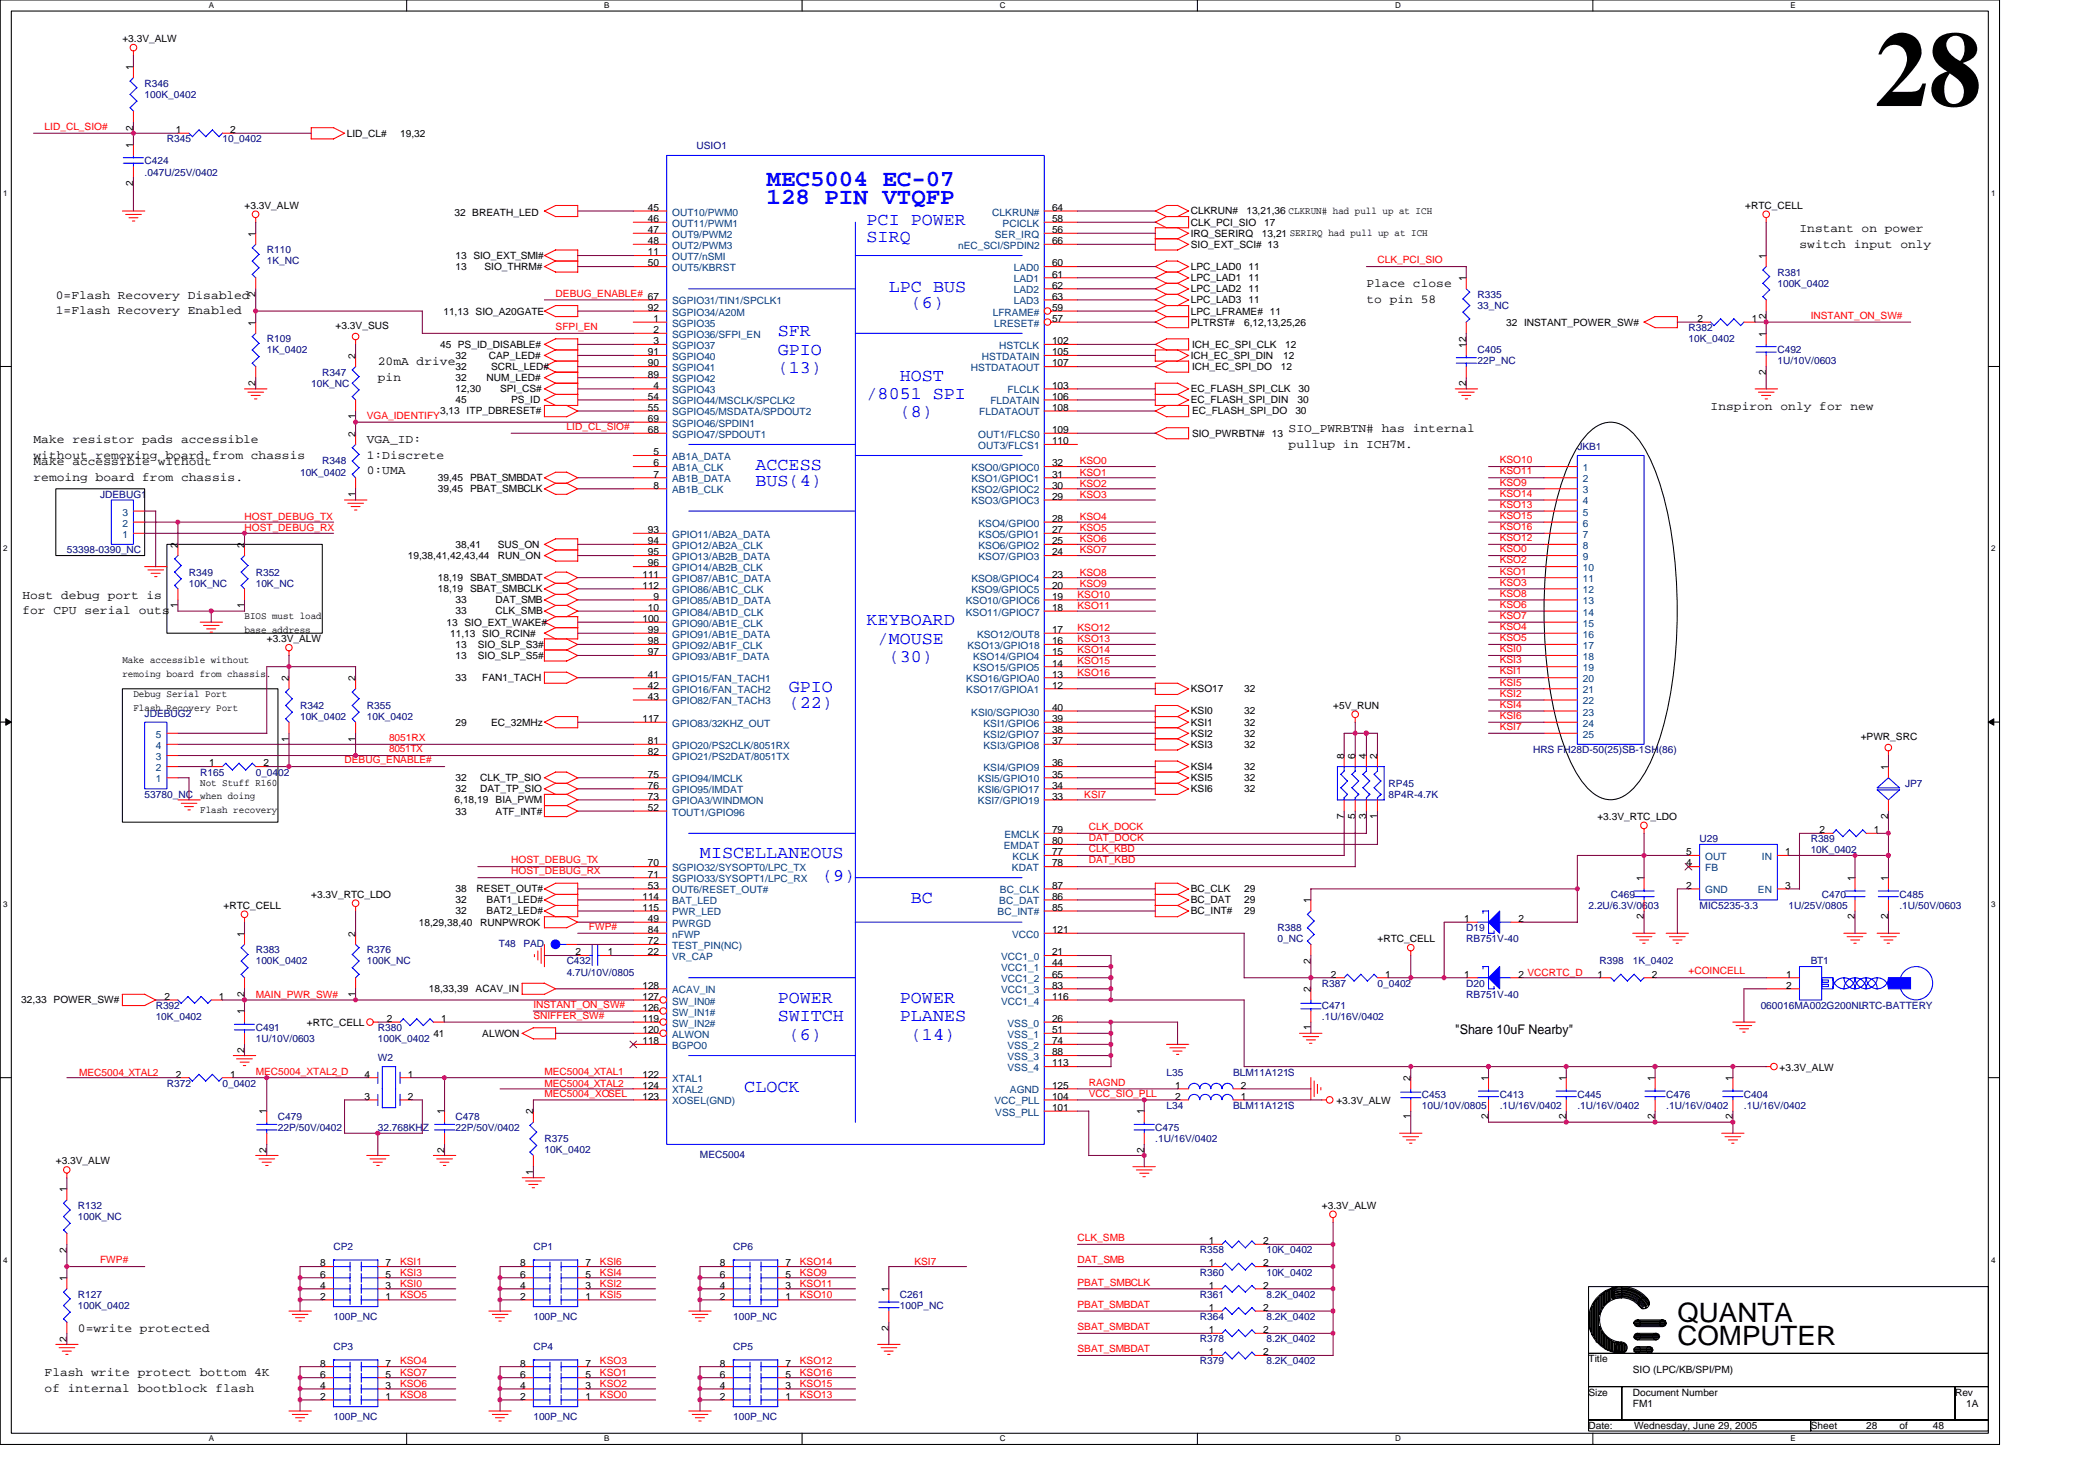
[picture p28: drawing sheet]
<svg xmlns="http://www.w3.org/2000/svg" width="297mm" height="210mm" viewBox="0 0 297 210" stroke-linecap="round" stroke-linejoin="round" font-family="sans-serif">
<defs><g id="words">
<text font-size="15.1" x="265.8" y="15">28</text>
<g font-size="3.8">
<text x="237.8" y="187.3">QUANTA</text>
<text x="237.8" y="190.7">COMPUTER</text>
</g>
<g font-size="3.3" fill="#00f">
<text x="108.7" y="26.4">MEC5004 EC-07</text>
<text x="108.7" y="28.9">128 PIN VTQFP</text>
</g>
<g font-size="2.5" fill="#00f">
<text x="122.9" y="31.9">PCI POWER</text>
<text x="122.9" y="34.2">SIRQ</text>
<text x="126" y="41.4">LPC BUS</text>
<text x="110.3" y="47.6">SFR</text>
<text x="129.2" y="43.7">(6)</text>
<text x="110.3" y="50.2">GPIO</text>
<text x="110.3" y="52.9">(13)</text>
<text x="127.6" y="54">HOST</text>
<text x="122.9" y="56.6">/8051 SPI</text>
<text x="127.6" y="59.2">(8)</text>
<text x="107.1" y="66.5">ACCESS</text>
<text x="107.1" y="68.9">BUS(4)</text>
<text x="122.9" y="88.6">KEYBOARD</text>
<text x="124.4" y="91.2">/MOUSE</text>
<text x="126" y="93.8">(30)</text>
<text x="111.8" y="98">GPIO</text>
<text x="111.8" y="100.4">(22)</text>
<text x="99.2" y="121.7">MISCELLANEOUS</text>
<text x="116.6" y="124.8">(9)</text>
<text x="129.2" y="128">BC</text>
<text x="110.3" y="142.1">POWER</text>
<text x="127.6" y="142.1">POWER</text>
<text x="110.3" y="144.7">SWITCH</text>
<text x="111.8" y="147.3">(6)</text>
<text x="127.6" y="144.7">PLANES</text>
<text x="129.2" y="147.3">(14)</text>
<text x="105.5" y="154.7">CLOCK</text>
</g>
<text font-size="1.9" x="206.3" y="146.6">&quot;Share 10uF Nearby&quot;</text>
<g font-size="1.7">
<text x="255.1" y="32.9">Instant on power</text>
<text x="255.1" y="35.1">switch input only</text>
<text x="193.7" y="40.7">Place close</text>
<text x="7.9" y="42.3">0=Flash Recovery Disabled</text>
<text x="7.9" y="44.6">1=Flash Recovery Enabled</text>
<text x="193.7" y="43">to pin 58</text>
<text x="53.6" y="51.8">20mA drive</text>
<text x="53.6" y="54">pin</text>
<text x="242.5" y="58.1">Inspiron only for new</text>
<text x="4.8" y="65.9">Make accessible without</text>
<text x="4.8" y="62.8">Make resistor pads accessible</text>
<text x="4.8" y="65">without removing board from chassis</text>
<text x="52" y="62.8">VGA_ID:</text>
<text x="52" y="65">1:Discrete</text>
<text x="182.7" y="61.2">SIO_PWRBTN# has internal</text>
<text x="182.7" y="63.5">pullup in ICH7M.</text>
<text x="4.8" y="68.2">remoing board from chassis.</text>
<text x="52" y="67.2">0:UMA</text>
<text x="3.2" y="84.8">Host debug port is</text>
<text x="3.2" y="87.1">for CPU serial outs</text>
<text x="11" y="188.8">0=write protected</text>
<text x="6.3" y="195.1">Flash write protect bottom 4K</text>
<text x="6.3" y="197.3">of internal bootblock flash</text>
</g>
<g font-size="1.4">
<text x="17.4" y="6">+3.3V_ALW</text>
<text x="18.9" y="9.9" transform="rotate(-90 18.9 9.9)">1</text>
<text x="18.9" y="20.9" transform="rotate(-90 18.9 20.9)">1</text>
<text x="18.9" y="18.5" transform="rotate(-90 18.9 18.5)">2</text>
<text x="24.9" y="18.9">1</text>
<text x="32.6" y="18.9">2</text>
<text x="49.2" y="19.4">LID_CL#</text>
<text x="56.7" y="19.4">19,32</text>
<text x="18.9" y="26.4" transform="rotate(-90 18.9 26.4)">2</text>
<text x="34.7" y="29.6">+3.3V_ALW</text>
<text x="91.9" y="29.9">45</text>
<text x="149.2" y="29.9">64</text>
<text x="247.4" y="29.6">+RTC_CELL</text>
<text x="36.2" y="33.5" transform="rotate(-90 36.2 33.5)">1</text>
<text x="64.4" y="30.5">32 BREATH_LED</text>
<text x="91.9" y="34.6">48</text>
<text x="91.9" y="33">47</text>
<text x="91.9" y="31.5">46</text>
<text x="149.2" y="31.5">58</text>
<text x="149.2" y="33">56</text>
<text x="149.2" y="34.6">66</text>
<text x="168.8" y="30.4">CLKRUN#</text>
<text x="168.8" y="33.5">IRQ_SERIRQ</text>
<text x="168.8" y="32">CLK_PCI_SIO</text>
<text x="168.8" y="35.1">SIO_EXT_SCI# 13</text>
<text x="176.7" y="30.4">13,21,36 CLKRUN# had pull up at ICH</text>
<text x="178.9" y="33.5">13,21 SERIRQ had pull up at ICH</text>
<text x="179.2" y="32">17</text>
<text x="64.6" y="38.3">13</text>
<text x="64.6" y="36.7">13 SIO_EXT_SMI#</text>
<text x="68.7" y="38.3">SIO_THRM#</text>
<text x="91.9" y="37.8">50</text>
<text x="91.9" y="36.2">11</text>
<text x="149.2" y="37.8">60</text>
<text x="149.2" y="39.3">61</text>
<text x="149.2" y="40.9">62</text>
<text x="168.8" y="39.8">LPC_LAD1</text>
<text x="168.8" y="41.4">LPC_LAD2</text>
<text x="168.8" y="38.3">LPC_LAD0</text>
<text x="177" y="39.8">11</text>
<text x="177" y="41.4">11</text>
<text x="177" y="38.3">11</text>
<text x="207.9" y="39.8" transform="rotate(-90 207.9 39.8)">1</text>
<text x="250.4" y="36.7" transform="rotate(-90 250.4 36.7)">1</text>
<text x="36.2" y="46.1" transform="rotate(-90 36.2 46.1)">1</text>
<text x="36.2" y="42.1" transform="rotate(-90 36.2 42.1)">2</text>
<text x="47.6" y="46.6">+3.3V_SUS</text>
<text x="62.9" y="44.6">11,13 SIO_A20GATE</text>
<text x="91.9" y="42.5">67</text>
<text x="91.9" y="44.1">92</text>
<text x="92.6" y="45.6">1</text>
<text x="92.6" y="47.2">2</text>
<text x="149.2" y="42.5">63</text>
<text x="149.2" y="44.1">59</text>
<text x="149.2" y="45.6">57</text>
<text x="168.8" y="46.1">PLTRST#</text>
<text x="168.8" y="44.6">LPC_LFRAME# 11</text>
<text x="168.8" y="43">LPC_LAD3</text>
<text x="176.4" y="46.1">6,12,13,25,26</text>
<text x="177" y="43">11</text>
<text x="213.6" y="46.1">32 INSTANT_POWER_SW#</text>
<text x="240.7" y="45.6">2</text>
<text x="248.4" y="45.6">1</text>
<text x="250.4" y="47.7" transform="rotate(-90 250.4 47.7)">1</text>
<text x="250.4" y="45.3" transform="rotate(-90 250.4 45.3)">2</text>
<text x="50.4" y="50.9" transform="rotate(-90 50.4 50.9)">2</text>
<text x="62.4" y="49.3">45 PS_ID_DISABLE#</text>
<text x="64.6" y="50.9">32</text>
<text x="64.6" y="52.5">32</text>
<text x="69.3" y="50.9">CAP_LED#</text>
<text x="69.6" y="52.5">SCRL_LED#</text>
<text x="91.9" y="50.4">91</text>
<text x="91.9" y="51.9">90</text>
<text x="91.9" y="53.5">89</text>
<text x="92.6" y="48.8">3</text>
<text x="149.2" y="50.4">105</text>
<text x="149.2" y="51.9">107</text>
<text x="149.2" y="48.8">102</text>
<text x="168.8" y="50.9">ICH_EC_SPI_DIN</text>
<text x="169" y="49.3">ICH_EC_SPI_CLK</text>
<text x="169" y="52.5">ICH_EC_SPI_DO</text>
<text x="181.6" y="52.5">12</text>
<text x="181.9" y="50.9">12</text>
<text x="182.2" y="49.3">12</text>
<text x="207.9" y="49.3" transform="rotate(-90 207.9 49.3)">12</text>
<text x="250.4" y="53.1" transform="rotate(-90 250.4 53.1)">2</text>
<text x="36.2" y="54.7" transform="rotate(-90 36.2 54.7)">2</text>
<text x="50.4" y="59.4" transform="rotate(-90 50.4 59.4)">1</text>
<text x="62.4" y="58.7">3,13 ITP_DBRESET#</text>
<text x="64.6" y="55.6">12,30</text>
<text x="64.6" y="54">32</text>
<text x="64.6" y="57.2">45</text>
<text x="69" y="54">NUM_LED#</text>
<text x="70.9" y="55.6">SPI_CS#</text>
<text x="72.5" y="57.2">PS_ID</text>
<text x="91.9" y="56.7">54</text>
<text x="91.9" y="58.2">55</text>
<text x="91.9" y="59.8">69</text>
<text x="92.6" y="55.1">4</text>
<text x="149.2" y="55.1">103</text>
<text x="149.2" y="56.7">106</text>
<text x="149.2" y="58.2">108</text>
<text x="168.8" y="55.6">EC_FLASH_SPI_CLK</text>
<text x="168.8" y="57.2">EC_FLASH_SPI_DIN</text>
<text x="169" y="58.7">EC_FLASH_SPI_DO</text>
<text x="183.7" y="58.7">30</text>
<text x="184" y="57.2">30</text>
<text x="184.1" y="55.6">30</text>
<text x="207.9" y="54.7" transform="rotate(-90 207.9 54.7)">2</text>
<text x="50.4" y="61.9" transform="rotate(-90 50.4 61.9)">2</text>
<text x="91.9" y="61.4">68</text>
<text x="92.6" y="64.5">5</text>
<text x="149.2" y="61.4">109</text>
<text x="149.2" y="63">110</text>
<text x="169" y="61.9">SIO_PWRBTN#</text>
<text x="180.3" y="61.9">13</text>
<text x="50.4" y="70.5" transform="rotate(-90 50.4 70.5)">1</text>
<text x="62.1" y="68.2">39,45 PBAT_SMBDAT</text>
<text x="62.1" y="69.8">39,45 PBAT_SMBCLK</text>
<text x="92.6" y="66.1">6</text>
<text x="92.6" y="67.7">7</text>
<text x="92.6" y="69.3">8</text>
<text x="149.2" y="66.1">32</text>
<text x="149.2" y="67.7">31</text>
<text x="149.2" y="69.3">30</text>
<text x="149.2" y="70.8">29</text>
<text x="25.2" y="77.6" transform="rotate(-90 25.2 77.6)">2</text>
<text x="34.6" y="77.6" transform="rotate(-90 34.6 77.6)">2</text>
<text x="64.6" y="77.6">38,41</text>
<text x="70.6" y="77.6">SUS_ON</text>
<text x="91.9" y="75.6">93</text>
<text x="91.9" y="77.1">94</text>
<text x="149.2" y="74">28</text>
<text x="149.2" y="75.6">27</text>
<text x="149.2" y="77.1">25</text>
<text x="57.8" y="79.2">19,38,41,42,43,44</text>
<text x="62.1" y="83.9">18,19 SBAT_SMBCLK</text>
<text x="62.1" y="82.4">18,19 SBAT_SMBDAT</text>
<text x="70.6" y="79.2">RUN_ON</text>
<text x="91.1" y="81.9">111</text>
<text x="91.1" y="83.4">112</text>
<text x="91.9" y="78.7">95</text>
<text x="91.9" y="80.3">96</text>
<text x="149.2" y="78.7">24</text>
<text x="149.2" y="81.9">23</text>
<text x="149.2" y="83.4">20</text>
<text x="25.2" y="86.2" transform="rotate(-90 25.2 86.2)">1</text>
<text x="34.6" y="86.2" transform="rotate(-90 34.6 86.2)">1</text>
<text x="34.7" y="87.7">BIOS must load</text>
<text x="34.7" y="89.7">base address</text>
<text x="63.3" y="88.7">13 SIO_EXT_WAKE#</text>
<text x="64.6" y="87.1">33</text>
<text x="64.6" y="85.5">33</text>
<text x="70.3" y="87.1">CLK_SMB</text>
<text x="70.3" y="85.5">DAT_SMB</text>
<text x="91.1" y="88.2">100</text>
<text x="91.9" y="86.6">10</text>
<text x="91.9" y="89.7">99</text>
<text x="92.6" y="85">9</text>
<text x="149.2" y="85">19</text>
<text x="149.2" y="86.6">18</text>
<text x="149.2" y="89.7">17</text>
<text x="17.4" y="94">Make accessible without</text>
<text x="17.4" y="96">remoing board from chassis.</text>
<text x="37.8" y="91">+3.3V_ALW</text>
<text x="63.8" y="90.2">11,13 SIO_RCIN#</text>
<text x="64.6" y="93.4">13</text>
<text x="64.6" y="91.8">13</text>
<text x="67.8" y="93.4">SIO_SLP_S5#</text>
<text x="67.8" y="91.8">SIO_SLP_S3#</text>
<text x="91.9" y="92.9">97</text>
<text x="91.9" y="91.3">98</text>
<text x="149.2" y="91.3">16</text>
<text x="149.2" y="92.9">15</text>
<text x="149.2" y="94.5">14</text>
<text x="18.9" y="98.7">Debug Serial Port</text>
<text x="18.9" y="100.7">Flash Recovery Port</text>
<text x="41" y="96.5" transform="rotate(-90 41 96.5)">2</text>
<text x="50.4" y="96.5" transform="rotate(-90 50.4 96.5)">2</text>
<text x="64.6" y="96.5">33</text>
<text x="68.4" y="96.5">FAN1_TACH</text>
<text x="91.9" y="96">41</text>
<text x="91.9" y="97.6">42</text>
<text x="91.9" y="99.2">43</text>
<text x="149.2" y="96">13</text>
<text x="149.2" y="97.6">12</text>
<text x="149.2" y="100.8">40</text>
<text x="168.8" y="101.3">KSI0</text>
<text x="168.8" y="98.1">KSO17</text>
<text x="176.4" y="98.1">32</text>
<text x="176.4" y="101.3">32</text>
<text x="189" y="100.5">+5V_RUN</text>
<text x="41" y="105.1" transform="rotate(-90 41 105.1)">1</text>
<text x="50.4" y="105.1" transform="rotate(-90 50.4 105.1)">1</text>
<text x="64.6" y="102.8">29</text>
<text x="69.6" y="102.8">EC_32MHz</text>
<text x="91.1" y="102.3">117</text>
<text x="91.9" y="105.5">81</text>
<text x="91.9" y="107.1">82</text>
<text x="149.2" y="102.3">39</text>
<text x="149.2" y="103.9">38</text>
<text x="149.2" y="105.5">37</text>
<text x="168.8" y="102.8">KSI1</text>
<text x="168.8" y="104.4">KSI2</text>
<text x="168.8" y="106">KSI3</text>
<text x="176.4" y="102.8">32</text>
<text x="176.4" y="104.4">32</text>
<text x="176.4" y="106">32</text>
<text x="190.6" y="107.5" transform="rotate(-90 190.6 107.5)">8</text>
<text x="192.1" y="107.5" transform="rotate(-90 192.1 107.5)">6</text>
<text x="193.7" y="107.5" transform="rotate(-90 193.7 107.5)">4</text>
<text x="195.3" y="107.5" transform="rotate(-90 195.3 107.5)">2</text>
<text x="263.8" y="104.9">+PWR_SRC</text>
<text x="28.4" y="111.4">Not Stuff R160</text>
<text x="28.4" y="113.3">when doing</text>
<text x="29.7" y="108.6">1</text>
<text x="37.4" y="108.6">2</text>
<text x="64.4" y="113.9">6,18,19</text>
<text x="64.6" y="110.7">32</text>
<text x="64.6" y="112.3">32</text>
<text x="68.1" y="110.7">CLK_TP_SIO</text>
<text x="68.1" y="112.3">DAT_TP_SIO</text>
<text x="70.3" y="113.9">BIA_PWM</text>
<text x="91.9" y="110.2">75</text>
<text x="91.9" y="111.8">76</text>
<text x="91.9" y="113.3">73</text>
<text x="149.2" y="108.6">36</text>
<text x="149.2" y="110.2">35</text>
<text x="149.2" y="111.8">34</text>
<text x="149.2" y="113.3">33</text>
<text x="168.8" y="112.3">KSI6</text>
<text x="168.8" y="110.7">KSI5</text>
<text x="168.8" y="109.1">KSI4</text>
<text x="176.4" y="112.3">32</text>
<text x="176.4" y="110.7">32</text>
<text x="176.4" y="109.1">32</text>
<text x="267.7" y="109.1" transform="rotate(-90 267.7 109.1)">1</text>
<text x="28.4" y="115.2">Flash recovery</text>
<text x="64.6" y="115.4">33</text>
<text x="70.3" y="115.4">ATF_INT#</text>
<text x="91.9" y="114.9">52</text>
<text x="149.2" y="118.1">79</text>
<text x="149.2" y="119.7">80</text>
<text x="190.6" y="116.1" transform="rotate(-90 190.6 116.1)">7</text>
<text x="192.1" y="116.1" transform="rotate(-90 192.1 116.1)">5</text>
<text x="193.7" y="116.1" transform="rotate(-90 193.7 116.1)">3</text>
<text x="195.3" y="116.1" transform="rotate(-90 195.3 116.1)">1</text>
<text x="226.5" y="116.2">+3.3V_RTC_LDO</text>
<text x="258" y="118.1">2</text>
<text x="265.7" y="118.1">1</text>
<text x="267.7" y="116.1" transform="rotate(-90 267.7 116.1)">2</text>
<text x="91.9" y="122.8">70</text>
<text x="91.9" y="124.4">71</text>
<text x="91.9" y="126">53</text>
<text x="149.2" y="121.2">77</text>
<text x="149.2" y="122.8">78</text>
<text x="149.2" y="126">87</text>
<text x="233.1" y="124.9" transform="rotate(-90 233.1 124.9)">1</text>
<text x="239.1" y="121.2">5</text>
<text x="239.1" y="122.8">4</text>
<text x="239.1" y="126">2</text>
<text x="253.1" y="126">3</text>
<text x="253.1" y="121.2">1</text>
<text x="263" y="124.9" transform="rotate(-90 263 124.9)">1</text>
<text x="267.7" y="124.9" transform="rotate(-90 267.7 124.9)">1</text>
<text x="31.7" y="128.8">+RTC_CELL</text>
<text x="44.1" y="127.3">+3.3V_RTC_LDO</text>
<text x="59.4" y="131.2">18,29,38,40</text>
<text x="64.6" y="128">32</text>
<text x="64.6" y="129.6">32</text>
<text x="64.6" y="126.4">38</text>
<text x="67.6" y="126.4">RESET_OUT#</text>
<text x="68.1" y="131.2">RUNPWROK</text>
<text x="69" y="128">BAT1_LED#</text>
<text x="69" y="129.6">BAT2_LED#</text>
<text x="91.1" y="127.5">114</text>
<text x="91.1" y="129.1">115</text>
<text x="91.9" y="130.7">49</text>
<text x="149.2" y="127.5">86</text>
<text x="149.2" y="129.1">85</text>
<text x="168.8" y="129.6">BC_INT#</text>
<text x="168.8" y="128">BC_DAT</text>
<text x="168.8" y="126.4">BC_CLK</text>
<text x="176.4" y="126.4">29</text>
<text x="176.4" y="129.6">29</text>
<text x="176.4" y="128">29</text>
<text x="185.8" y="128" transform="rotate(-90 185.8 128)">1</text>
<text x="207.6" y="130.7">1</text>
<text x="215.3" y="130.7">2</text>
<text x="233.1" y="130.3" transform="rotate(-90 233.1 130.3)">2</text>
<text x="263" y="130.3" transform="rotate(-90 263 130.3)">2</text>
<text x="267.7" y="130.3" transform="rotate(-90 267.7 130.3)">2</text>
<text x="34.6" y="132.8" transform="rotate(-90 34.6 132.8)">1</text>
<text x="50.4" y="132.8" transform="rotate(-90 50.4 132.8)">2</text>
<text x="81.6" y="135.4">2</text>
<text x="86.2" y="135.4">1</text>
<text x="91.9" y="132.2">84</text>
<text x="91.9" y="133.8">72</text>
<text x="91.9" y="135.4">22</text>
<text x="149.2" y="132.2">121</text>
<text x="149.2" y="135.4">21</text>
<text x="149.2" y="137">44</text>
<text x="185.8" y="136.6" transform="rotate(-90 185.8 136.6)">2</text>
<text x="195.3" y="133.5">+RTC_CELL</text>
<text x="3" y="142.2">32,33 POWER_SW#</text>
<text x="23.3" y="141.7">2</text>
<text x="31" y="141.7">1</text>
<text x="34.6" y="143.8" transform="rotate(-90 34.6 143.8)">1</text>
<text x="34.6" y="141.3" transform="rotate(-90 34.6 141.3)">2</text>
<text x="50.4" y="141.3" transform="rotate(-90 50.4 141.3)">1</text>
<text x="60.8" y="140.6">18,33,39</text>
<text x="67.4" y="140.6">ACAV_IN</text>
<text x="91.1" y="140.1">128</text>
<text x="91.1" y="141.7">127</text>
<text x="91.1" y="143.3">126</text>
<text x="149.2" y="138.6">65</text>
<text x="149.2" y="140.1">83</text>
<text x="149.2" y="141.7">116</text>
<text x="185.8" y="140.6" transform="rotate(-90 185.8 140.6)">2</text>
<text x="188.7" y="138.6">2</text>
<text x="196.4" y="138.6">1</text>
<text x="207.6" y="138.6">1</text>
<text x="215.3" y="138.6">2 VCCRTC_D</text>
<text x="226.5" y="138.6">1</text>
<text x="234.2" y="138.6">2</text>
<text x="253.3" y="138.6">1</text>
<text x="253.3" y="140.1">2</text>
<text x="34.6" y="149.2" transform="rotate(-90 34.6 149.2)">2</text>
<text x="43.5" y="145.4">+RTC_CELL</text>
<text x="54.8" y="144.8">2</text>
<text x="61.4" y="146.9">41</text>
<text x="62.5" y="144.8">1</text>
<text x="68.4" y="146.9">ALWON</text>
<text x="91.1" y="146.4">120</text>
<text x="91.1" y="148">118</text>
<text x="91.1" y="144.8">119</text>
<text x="149.2" y="148">74</text>
<text x="149.2" y="144.8">26</text>
<text x="149.2" y="146.4">51</text>
<text x="149.2" y="149.6">88</text>
<text x="185.8" y="146" transform="rotate(-90 185.8 146)">1</text>
<text x="24.9" y="152.7">2</text>
<text x="32.6" y="152.7">1</text>
<text x="51.7" y="152.7">4</text>
<text x="51.7" y="155.9">3</text>
<text x="57.8" y="152.7">1</text>
<text x="57.8" y="155.9">2</text>
<text x="91.1" y="152.7">122</text>
<text x="91.1" y="154.3">124</text>
<text x="91.1" y="155.9">123</text>
<text x="149.2" y="151.2">113</text>
<text x="149.2" y="154.3">125</text>
<text x="149.2" y="155.9">104</text>
<text x="166.6" y="154.3">1</text>
<text x="166.6" y="155.9">2</text>
<text x="175.9" y="154.3">2</text>
<text x="175.9" y="155.9">1</text>
<text x="200" y="153.2" transform="rotate(-90 200 153.2)">2</text>
<text x="211" y="153.2" transform="rotate(-90 211 153.2)">1</text>
<text x="222.1" y="153.2" transform="rotate(-90 222.1 153.2)">1</text>
<text x="234.7" y="153.2" transform="rotate(-90 234.7 153.2)">1</text>
<text x="245.7" y="153.2" transform="rotate(-90 245.7 153.2)">1</text>
<text x="252.3" y="151.8">+3.3V_ALW</text>
<text x="37.8" y="157.9" transform="rotate(-90 37.8 157.9)">1</text>
<text x="63" y="157.9" transform="rotate(-90 63 157.9)">1</text>
<text x="75.6" y="157.9" transform="rotate(-90 75.6 157.9)">2</text>
<text x="149.2" y="157.5">101</text>
<text x="162.2" y="157.9" transform="rotate(-90 162.2 157.9)">1</text>
<text x="189.5" y="156.5">+3.3V_ALW</text>
<text x="200" y="158.6" transform="rotate(-90 200 158.6)">1</text>
<text x="211" y="158.6" transform="rotate(-90 211 158.6)">2</text>
<text x="222.1" y="158.6" transform="rotate(-90 222.1 158.6)">2</text>
<text x="234.7" y="158.6" transform="rotate(-90 234.7 158.6)">2</text>
<text x="245.7" y="158.6" transform="rotate(-90 245.7 158.6)">2</text>
<text x="7.9" y="165">+3.3V_ALW</text>
<text x="37.8" y="163.4" transform="rotate(-90 37.8 163.4)">2</text>
<text x="63" y="163.4" transform="rotate(-90 63 163.4)">2</text>
<text x="75.6" y="166.5" transform="rotate(-90 75.6 166.5)">1</text>
<text x="162.2" y="163.4" transform="rotate(-90 162.2 163.4)">2</text>
<text x="9.5" y="169" transform="rotate(-90 9.5 169)">1</text>
<text x="187.4" y="171.3">+3.3V_ALW</text>
<text x="9.5" y="177.5" transform="rotate(-90 9.5 177.5)">2</text>
<text x="45.4" y="179.5">8</text>
<text x="54.7" y="179.5">7</text>
<text x="73.7" y="179.5">8</text>
<text x="83" y="179.5">7</text>
<text x="102.1" y="179.5">8</text>
<text x="111.4" y="179.5">7</text>
<text x="171.4" y="179.5">1</text>
<text x="171.4" y="176.3">1</text>
<text x="179.1" y="179.5">2</text>
<text x="179.1" y="176.3">2</text>
<text x="9.5" y="181.6" transform="rotate(-90 9.5 181.6)">1</text>
<text x="45.4" y="181.1">6</text>
<text x="45.4" y="182.6">4</text>
<text x="45.4" y="184.2">2</text>
<text x="54.7" y="184.2">1</text>
<text x="54.7" y="182.6">3</text>
<text x="54.7" y="181.1">5</text>
<text x="73.7" y="181.1">6</text>
<text x="73.7" y="182.6">4</text>
<text x="73.7" y="184.2">2</text>
<text x="83" y="184.2">1</text>
<text x="83" y="182.6">3</text>
<text x="83" y="181.1">5</text>
<text x="102.1" y="181.1">6</text>
<text x="102.1" y="182.6">4</text>
<text x="102.1" y="184.2">2</text>
<text x="111.4" y="184.2">1</text>
<text x="111.4" y="182.6">3</text>
<text x="111.4" y="181.1">5</text>
<text x="126" y="183.1" transform="rotate(-90 126 183.1)">1</text>
<text x="171.4" y="185.8">1</text>
<text x="171.4" y="182.6">1</text>
<text x="179.1" y="185.8">2</text>
<text x="179.1" y="182.6">2</text>
<text x="9.5" y="190.1" transform="rotate(-90 9.5 190.1)">2</text>
<text x="126" y="188.6" transform="rotate(-90 126 188.6)">2</text>
<text x="171.4" y="189">1</text>
<text x="179.1" y="189">2</text>
<text x="45.4" y="193.7">8</text>
<text x="45.4" y="195.2">6</text>
<text x="45.4" y="196.8">4</text>
<text x="54.7" y="196.8">3</text>
<text x="54.7" y="195.2">5</text>
<text x="54.7" y="193.7">7</text>
<text x="73.7" y="193.7">8</text>
<text x="73.7" y="195.2">6</text>
<text x="73.7" y="196.8">4</text>
<text x="83" y="196.8">3</text>
<text x="83" y="195.2">5</text>
<text x="83" y="193.7">7</text>
<text x="102.1" y="193.7">8</text>
<text x="102.1" y="195.2">6</text>
<text x="102.1" y="196.8">4</text>
<text x="111.4" y="196.8">3</text>
<text x="111.4" y="195.2">5</text>
<text x="111.4" y="193.7">7</text>
<text x="171.4" y="192.1">1</text>
<text x="179.1" y="192.1">2</text>
<text x="225.2" y="193.1">Title</text>
<text x="225.2" y="197.8">Size</text>
<text x="231.5" y="197.8">Document Number</text>
<text x="231.5" y="194.6">SIO (LPC/KB/SPI/PM)</text>
<text x="277.2" y="197.8">Rev</text>
<text x="45.4" y="198.4">2</text>
<text x="54.7" y="198.4">1</text>
<text x="73.7" y="198.4">2</text>
<text x="83" y="198.4">1</text>
<text x="102.1" y="198.4">2</text>
<text x="111.4" y="198.4">1</text>
<text x="225.2" y="202.5">Date:</text>
<text x="231.5" y="199.4">FM1</text>
<text x="231.7" y="202.5">Wednesday, June 29, 2005</text>
<text x="256.7" y="202.5">Sheet</text>
<text x="264.6" y="202.5">28</text>
<text x="269.3" y="202.5">of</text>
<text x="274" y="202.5">48</text>
<text x="278.8" y="199.4">1A</text>
</g>
<g font-size="1.4" fill="#000080">
<text x="20.5" y="12.3">R346</text>
<text x="20.5" y="13.9">100K_0402</text>
<text x="20.5" y="23.3">C424</text>
<text x="23.7" y="20.2">R345</text>
<text x="31.5" y="20.2">10_0402</text>
<text x="98.8" y="21.1">USIO1</text>
<text x="20.5" y="24.9">.047U/25V/0402</text>
<text x="37.8" y="35.9">R110</text>
<text x="37.8" y="37.5">1K_NC</text>
<text x="252" y="39.1">R381</text>
<text x="252" y="40.6">100K_0402</text>
<text x="209.5" y="42.2">R335</text>
<text x="209.5" y="43.8">33_NC</text>
<text x="239.4" y="46.9">R382</text>
<text x="37.8" y="48.5">R109</text>
<text x="37.8" y="50.1">1K_0402</text>
<text x="45.7" y="53.2">R347</text>
<text x="209.5" y="50.1">C405</text>
<text x="209.5" y="51.6">22P_NC</text>
<text x="239.4" y="48.5">10K_0402</text>
<text x="252" y="50.1">C492</text>
<text x="252" y="51.6">1U/10V/0603</text>
<text x="44.1" y="54.8">10K_NC</text>
<text x="45.7" y="65.8">R348</text>
<text x="223.6" y="63.8">JKB1</text>
<text x="14.2" y="70.5">JDEBUG1</text>
<text x="42.5" y="67.4">10K_0402</text>
<text x="9.5" y="78.4">53398-0390_NC</text>
<text x="26.8" y="81.6">R349</text>
<text x="26.8" y="83.1">10K_NC</text>
<text x="36.3" y="81.6">R352</text>
<text x="36.3" y="83.1">10K_NC</text>
<text x="20.5" y="101.6">JDEBUG2</text>
<text x="42.5" y="100.5">R342</text>
<text x="52" y="100.5">R355</text>
<text x="42.5" y="102">10K_0402</text>
<text x="52" y="102">10K_0402</text>
<text x="217.4" y="106.8">HRS FH28D-50(25)SB-1SH(86)</text>
<text x="20.5" y="113.1">53780_NC</text>
<text x="28.4" y="109.9">R165</text>
<text x="36.3" y="109.9">0_0402</text>
<text x="196.9" y="111.5">RP45</text>
<text x="196.9" y="113.1">8P4R-4.7K</text>
<text x="270.1" y="111.5">JP7</text>
<text x="241" y="119.4">U29</text>
<text x="256.7" y="119.4">R389</text>
<text x="256.7" y="120.9">10K_0402</text>
<text x="181.1" y="132">R388</text>
<text x="207.9" y="132">D19</text>
<text x="225.2" y="128.8">2.2U/6.3V/0603</text>
<text x="228.4" y="127.3">C469</text>
<text x="241" y="128.8">MIC5235-3.3</text>
<text x="253.6" y="128.8">1U/25V/0805</text>
<text x="258.3" y="127.3">C470</text>
<text x="269.3" y="127.3">C485</text>
<text x="269.3" y="128.8">.1U/50V/0603</text>
<text x="36.3" y="135.1">R383</text>
<text x="36.3" y="136.7">100K_0402</text>
<text x="52" y="135.1">R376</text>
<text x="52" y="136.7">100K_NC</text>
<text x="70.7" y="134.2">T48</text>
<text x="74.2" y="134.2">PAD</text>
<text x="80.3" y="136.7">C432</text>
<text x="181.1" y="133.5">0_NC</text>
<text x="207.9" y="133.5">RB751V-40</text>
<text x="226.8" y="136.7">R398</text>
<text x="231.5" y="136.7">1K_0402</text>
<text x="256.7" y="136.7">BT1</text>
<text x="22.1" y="143">R392</text>
<text x="80.3" y="138.3">4.7U/10V/0805</text>
<text x="187.4" y="143">C471</text>
<text x="187.4" y="139.8">R387</text>
<text x="195.3" y="139.8">0_0402</text>
<text x="207.9" y="139.8">D20</text>
<text x="207.9" y="141.4">RB751V-40</text>
<text x="249.6" y="143">060016MA002G200NLRTC-BATTERY</text>
<text x="22.1" y="144.6">10K_0402</text>
<text x="36.3" y="146.1">C491</text>
<text x="36.3" y="147.7">1U/10V/0603</text>
<text x="53.6" y="146.1">R380</text>
<text x="53.6" y="147.7">100K_0402</text>
<text x="187.4" y="144.6">.1U/16V/0402</text>
<text x="23.7" y="154">R372</text>
<text x="31.5" y="154">0_0402</text>
<text x="53.6" y="150.4">W2</text>
<text x="165.4" y="152.4">L35</text>
<text x="174.8" y="152.4">BLM11A121S</text>
<text x="201.6" y="155.6">C453</text>
<text x="212.6" y="155.6">C413</text>
<text x="223.6" y="155.6">C445</text>
<text x="236.3" y="155.6">C476</text>
<text x="247.3" y="155.6">C404</text>
<text x="39.4" y="158.7">C479</text>
<text x="39.4" y="160.3">22P/50V/0402</text>
<text x="53.6" y="160.3">32.768KHZ</text>
<text x="64.6" y="158.7">C478</text>
<text x="64.6" y="160.3">22P/50V/0402</text>
<text x="77.2" y="161.9">R375</text>
<text x="163.8" y="160.3">C475</text>
<text x="163.8" y="161.9">.1U/16V/0402</text>
<text x="165.4" y="157.2">L34</text>
<text x="174.8" y="157.2">BLM11A121S</text>
<text x="201.6" y="157.2">10U/10V/0805</text>
<text x="212.6" y="157.2">.1U/16V/0402</text>
<text x="223.6" y="157.2">.1U/16V/0402</text>
<text x="236.3" y="157.2">.1U/16V/0402</text>
<text x="247.3" y="157.2">.1U/16V/0402</text>
<text x="77.2" y="163.5">10K_0402</text>
<text x="99.2" y="164.1">MEC5004</text>
<text x="11" y="171.3">R132</text>
<text x="11" y="172.9">100K_NC</text>
<text x="47.3" y="177.2">CP2</text>
<text x="75.6" y="177.2">CP1</text>
<text x="104" y="177.2">CP6</text>
<text x="170.1" y="177.6">R358</text>
<text x="179.6" y="177.6">10K_0402</text>
<text x="11" y="183.9">R127</text>
<text x="11" y="185.5">100K_0402</text>
<text x="127.6" y="183.9">C261</text>
<text x="127.6" y="185.5">100P_NC</text>
<text x="170.1" y="180.8">R360</text>
<text x="170.1" y="183.9">R361</text>
<text x="179.6" y="180.8">10K_0402</text>
<text x="179.6" y="183.9">8.2K_0402</text>
<text x="47.3" y="187.1">100P_NC</text>
<text x="47.3" y="191.3">CP3</text>
<text x="75.6" y="187.1">100P_NC</text>
<text x="75.6" y="191.3">CP4</text>
<text x="104" y="187.1">100P_NC</text>
<text x="104" y="191.3">CP5</text>
<text x="170.1" y="187.1">R364</text>
<text x="170.1" y="190.2">R378</text>
<text x="179.6" y="187.1">8.2K_0402</text>
<text x="179.6" y="190.2">8.2K_0402</text>
<text x="170.1" y="193.4">R379</text>
<text x="179.6" y="193.4">8.2K_0402</text>
<text x="47.3" y="201.3">100P_NC</text>
<text x="75.6" y="201.3">100P_NC</text>
<text x="104" y="201.3">100P_NC</text>
</g>
<g font-size="1.4" fill="#f00">
<text x="6.3" y="18.4">LID_CL_SIO#</text>
<text x="195.3" y="37.3">CLK_PCI_SIO</text>
<text x="78.8" y="46.8">SFPI_EN</text>
<text x="78.8" y="42.1">DEBUG_ENABLE#</text>
<text x="256.7" y="45.2">INSTANT_ON_SW#</text>
<text x="52" y="59.4">VGA_IDENTIFY</text>
<text x="80.3" y="60.9">LID_CL_SIO#</text>
<text x="153.1" y="65.8">KSO0</text>
<text x="212.6" y="65.7">KSO10</text>
<text x="153.1" y="70.5">KSO3</text>
<text x="153.1" y="67.4">KSO1</text>
<text x="153.1" y="69">KSO2</text>
<text x="212.6" y="68.8">KSO9</text>
<text x="212.6" y="70.4">KSO14</text>
<text x="212.6" y="72">KSO13</text>
<text x="212.6" y="67.2">KSO11</text>
<text x="34.7" y="73.7">HOST_DEBUG_TX</text>
<text x="34.7" y="75.3">HOST_DEBUG_RX</text>
<text x="153.1" y="73.7">KSO4</text>
<text x="153.1" y="75.3">KSO5</text>
<text x="153.1" y="76.9">KSO6</text>
<text x="212.6" y="76.7">KSO12</text>
<text x="212.6" y="75.1">KSO16</text>
<text x="212.6" y="73.6">KSO15</text>
<text x="153.1" y="81.6">KSO8</text>
<text x="153.1" y="83.1">KSO9</text>
<text x="153.1" y="78.4">KSO7</text>
<text x="212.6" y="83">KSO3</text>
<text x="212.6" y="81.4">KSO1</text>
<text x="212.6" y="78.3">KSO0</text>
<text x="212.6" y="79.8">KSO2</text>
<text x="152.8" y="89.5">KSO12</text>
<text x="152.8" y="84.7">KSO10</text>
<text x="152.8" y="86.3">KSO11</text>
<text x="212.6" y="89.3">KSO4</text>
<text x="212.6" y="84.6">KSO8</text>
<text x="212.6" y="87.7">KSO7</text>
<text x="212.6" y="86.1">KSO6</text>
<text x="152.8" y="92.6">KSO14</text>
<text x="152.8" y="91">KSO13</text>
<text x="152.8" y="95.8">KSO16</text>
<text x="152.8" y="94.2">KSO15</text>
<text x="212.6" y="94">KSI3</text>
<text x="212.6" y="90.9">KSO5</text>
<text x="212.6" y="95.6">KSI1</text>
<text x="212.6" y="92.4">KSI0</text>
<text x="212.6" y="97.2">KSI5</text>
<text x="212.6" y="98.7">KSI2</text>
<text x="212.6" y="101.9">KSI6</text>
<text x="212.6" y="100.3">KSI4</text>
<text x="55.2" y="106.6">8051TX</text>
<text x="55.2" y="105.1">8051RX</text>
<text x="212.6" y="103.5">KSI7</text>
<text x="48.8" y="108.2">DEBUG_ENABLE#</text>
<text x="153.7" y="113.1">KSI7</text>
<text x="154.4" y="119.2">DAT_DOCK</text>
<text x="154.4" y="117.6">CLK_DOCK</text>
<text x="72.5" y="123.9">HOST_DEBUG_RX</text>
<text x="72.5" y="122.4">HOST_DEBUG_TX</text>
<text x="154.4" y="122.4">DAT_KBD</text>
<text x="154.4" y="120.8">CLK_KBD</text>
<text x="83.5" y="131.8">FWP#</text>
<text x="36.3" y="141.4">MAIN_PWR_SW#</text>
<text x="75.6" y="142.8">INSTANT_ON_SW#</text>
<text x="239.4" y="138.1">+COINCELL</text>
<text x="75.6" y="144.4">SNIFFER_SW#</text>
<text x="11.2" y="152.4">MEC5004_XTAL2</text>
<text x="36.3" y="152.3">MEC5004_XTAL2_D</text>
<text x="77.2" y="155.4">MEC5004_XOSEL</text>
<text x="77.2" y="154">MEC5004_XTAL2</text>
<text x="77.2" y="152.3">MEC5004_XTAL1</text>
<text x="154.4" y="155.4">VCC_SIO_PLL</text>
<text x="154.4" y="153.9">RAGND</text>
<text x="14.2" y="179">FWP#</text>
<text x="56.7" y="179.2">KSI1</text>
<text x="85.1" y="179.2">KSI6</text>
<text x="113.4" y="179.2">KSO14</text>
<text x="129.6" y="179.2">KSI7</text>
<text x="152.8" y="175.9">CLK_SMB</text>
<text x="152.8" y="179">DAT_SMB</text>
<text x="56.7" y="183.9">KSO5</text>
<text x="56.7" y="182.4">KSI0</text>
<text x="56.7" y="180.8">KSI3</text>
<text x="85.1" y="183.9">KSI5</text>
<text x="85.1" y="182.4">KSI2</text>
<text x="85.1" y="180.8">KSI4</text>
<text x="113.4" y="183.9">KSO10</text>
<text x="113.4" y="180.8">KSO9</text>
<text x="113.4" y="182.4">KSO11</text>
<text x="152.8" y="182.2">PBAT_SMBCLK</text>
<text x="152.8" y="185.4">PBAT_SMBDAT</text>
<text x="152.8" y="188.5">SBAT_SMBDAT</text>
<text x="152.8" y="191.7">SBAT_SMBDAT</text>
<text x="56.7" y="196.5">KSO6</text>
<text x="56.7" y="195">KSO7</text>
<text x="56.7" y="193.4">KSO4</text>
<text x="85.1" y="196.5">KSO2</text>
<text x="85.1" y="195">KSO1</text>
<text x="85.1" y="193.4">KSO3</text>
<text x="113.4" y="193.4">KSO12</text>
<text x="113.4" y="195">KSO16</text>
<text x="113.4" y="196.5">KSO15</text>
<text x="56.7" y="198.1">KSO8</text>
<text x="85.1" y="198.1">KSO0</text>
<text x="113.4" y="198.1">KSO13</text>
</g>
<g font-size="1.4" fill="#004080">
<text x="95.3" y="35.3">OUT2/PWM3</text>
<text x="95.3" y="33.7">OUT9/PWM2</text>
<text x="95.3" y="30.5">OUT10/PWM0</text>
<text x="95.3" y="32.1">OUT11/PWM1</text>
<text x="135.8" y="35.3">nEC_SCI/SPDIN2</text>
<text x="140.7" y="30.5">CLKRUN#</text>
<text x="141.1" y="33.7">SER_IRQ</text>
<text x="142.2" y="32.1">PCICLK</text>
<text x="95.3" y="38.4">OUT5/KBRST</text>
<text x="95.3" y="36.9">OUT7/nSMI</text>
<text x="143.7" y="38.4">LAD0</text>
<text x="143.7" y="40">LAD1</text>
<text x="143.7" y="41.6">LAD2</text>
<text x="95.3" y="46.3">SGPIO35</text>
<text x="95.3" y="47.9">SGPIO36/SFPI_EN</text>
<text x="95.3" y="43.1">SGPIO31/TIN1/SPCLK1</text>
<text x="95.3" y="44.7">SGPIO34/A20M</text>
<text x="140.8" y="44.7">LFRAME#</text>
<text x="141" y="46.3">LRESET#</text>
<text x="143.7" y="43.1">LAD3</text>
<text x="95.3" y="51">SGPIO40</text>
<text x="95.3" y="52.6">SGPIO41</text>
<text x="95.3" y="49.4">SGPIO37</text>
<text x="137.7" y="52.6">HSTDATAOUT</text>
<text x="139.2" y="51">HSTDATAIN</text>
<text x="141.7" y="49.4">HSTCLK</text>
<text x="95.3" y="54.2">SGPIO42</text>
<text x="95.3" y="55.8">SGPIO43</text>
<text x="95.3" y="57.3">SGPIO44/MSCLK/SPCLK2</text>
<text x="95.3" y="58.9">SGPIO45/MSDATA/SPDOUT2</text>
<text x="138.8" y="58.9">FLDATAOUT</text>
<text x="140.4" y="57.3">FLDATAIN</text>
<text x="142.9" y="55.8">FLCLK</text>
<text x="95.3" y="65.2">AB1A_DATA</text>
<text x="95.3" y="60.5">SGPIO46/SPDIN1</text>
<text x="95.3" y="62">SGPIO47/SPDOUT1</text>
<text x="138.7" y="62">OUT1/FLCS0</text>
<text x="138.7" y="63.6">OUT3/FLCS1</text>
<text x="95.3" y="66.8">AB1A_CLK</text>
<text x="95.3" y="68.3">AB1B_DATA</text>
<text x="95.3" y="69.9">AB1B_CLK</text>
<text x="137.7" y="66.8">KSO0/GPIOC0</text>
<text x="137.7" y="68.3">KSO1/GPIOC1</text>
<text x="137.7" y="69.9">KSO2/GPIOC2</text>
<text x="137.7" y="71.5">KSO3/GPIOC3</text>
<text x="224.4" y="66.8">1</text>
<text x="224.4" y="69.9">3</text>
<text x="224.4" y="68.3">2</text>
<text x="224.4" y="71.5">4</text>
<text x="17.4" y="76.2">1</text>
<text x="17.4" y="74.6">2</text>
<text x="17.4" y="73.1">3</text>
<text x="95.3" y="76.2">GPIO11/AB2A_DATA</text>
<text x="95.3" y="77.8">GPIO12/AB2A_CLK</text>
<text x="138.7" y="74.6">KSO4/GPIO0</text>
<text x="138.7" y="76.2">KSO5/GPIO1</text>
<text x="138.7" y="77.8">KSO6/GPIO2</text>
<text x="224.4" y="73.1">5</text>
<text x="224.4" y="76.2">7</text>
<text x="224.4" y="74.6">6</text>
<text x="224.4" y="77.8">8</text>
<text x="95.3" y="79.4">GPIO13/AB2B_DATA</text>
<text x="95.3" y="80.9">GPIO14/AB2B_CLK</text>
<text x="95.3" y="82.5">GPIO87/AB1C_DATA</text>
<text x="137.7" y="82.5">KSO8/GPIOC4</text>
<text x="138.7" y="79.4">KSO7/GPIO3</text>
<text x="224.4" y="82.5">11</text>
<text x="224.4" y="79.4">9</text>
<text x="224.4" y="80.9">10</text>
<text x="95.3" y="84.1">GPIO86/AB1C_CLK</text>
<text x="95.3" y="85.7">GPIO85/AB1D_DATA</text>
<text x="95.3" y="87.3">GPIO84/AB1D_CLK</text>
<text x="95.3" y="88.8">GPIO90/AB1E_CLK</text>
<text x="136.9" y="85.7">KSO10/GPIOC6</text>
<text x="136.9" y="87.2">KSO11/GPIOC7</text>
<text x="137.7" y="84.1">KSO9/GPIOC5</text>
<text x="224.4" y="85.7">13</text>
<text x="224.4" y="88.8">15</text>
<text x="224.4" y="84.1">12</text>
<text x="224.4" y="87.2">14</text>
<text x="95.3" y="93.5">GPIO93/AB1F_DATA</text>
<text x="95.3" y="92">GPIO92/AB1F_CLK</text>
<text x="95.3" y="90.4">GPIO91/AB1E_DATA</text>
<text x="137.2" y="92">KSO13/GPIO18</text>
<text x="138" y="93.5">KSO14/GPIO4</text>
<text x="138" y="95.1">KSO15/GPIO5</text>
<text x="138.5" y="90.4">KSO12/OUT8</text>
<text x="224.4" y="92">17</text>
<text x="224.4" y="95.1">19</text>
<text x="224.4" y="90.4">16</text>
<text x="224.4" y="93.5">18</text>
<text x="95.3" y="96.7">GPIO15/FAN_TACH1</text>
<text x="95.3" y="98.3">GPIO16/FAN_TACH2</text>
<text x="95.3" y="99.8">GPIO82/FAN_TACH3</text>
<text x="137" y="96.7">KSO16/GPIOA0</text>
<text x="137" y="98.3">KSO17/GPIOA1</text>
<text x="137.7" y="101.4">KSI0/SGPIO30</text>
<text x="224.4" y="98.3">21</text>
<text x="224.4" y="101.4">23</text>
<text x="224.4" y="96.7">20</text>
<text x="224.4" y="99.8">22</text>
<text x="22.1" y="107.7">3</text>
<text x="22.1" y="106.1">4</text>
<text x="22.1" y="104.6">5</text>
<text x="95.3" y="106.1">GPIO20/PS2CLK/8051RX</text>
<text x="95.3" y="107.7">GPIO21/PS2DAT/8051TX</text>
<text x="95.3" y="103">GPIO83/32KHZ_OUT</text>
<text x="139.4" y="103">KSI1/GPIO6</text>
<text x="139.4" y="104.6">KSI2/GPIO7</text>
<text x="139.4" y="106.1">KSI3/GPIO8</text>
<text x="224.4" y="104.6">25</text>
<text x="224.4" y="103">24</text>
<text x="22.1" y="110.9">1</text>
<text x="22.1" y="109.3">2</text>
<text x="95.3" y="110.9">GPIO94/IMCLK</text>
<text x="95.3" y="112.4">GPIO95/IMDAT</text>
<text x="138.7" y="110.9">KSI5/GPIO10</text>
<text x="138.7" y="112.4">KSI6/GPIO17</text>
<text x="139.4" y="109.3">KSI4/GPIO9</text>
<text x="95.3" y="114">GPIOA3/WINDMON</text>
<text x="95.3" y="115.6">TOUT1/GPIO96</text>
<text x="138.7" y="114">KSI7/GPIO19</text>
<text x="142.4" y="118.7">EMCLK</text>
<text x="95.3" y="123.5">SGPIO32/SYSOPT0/LPC_TX</text>
<text x="95.3" y="125">SGPIO33/SYSOPT1/LPC_RX</text>
<text x="142.3" y="120.3">EMDAT</text>
<text x="143.5" y="123.5">KDAT</text>
<text x="143.6" y="121.9">KCLK</text>
<text x="241.8" y="121.9">OUT</text>
<text x="241.8" y="123.5">FB</text>
<text x="249.8" y="121.9">IN</text>
<text x="95.3" y="126.6">OUT6/RESET_OUT#</text>
<text x="95.3" y="128.2">BAT_LED</text>
<text x="95.3" y="129.8">PWR_LED</text>
<text x="95.3" y="131.3">PWRGD</text>
<text x="141.5" y="129.8">BC_INT#</text>
<text x="141.7" y="128.2">BC_DAT</text>
<text x="141.8" y="126.6">BC_CLK</text>
<text x="241.8" y="126.6">GND</text>
<text x="249.3" y="126.6">EN</text>
<text x="95.3" y="132.9">nFWP</text>
<text x="95.3" y="134.5">TEST_PIN(NC)</text>
<text x="95.3" y="136.1">VR_CAP</text>
<text x="141.9" y="136.1">VCC1_0</text>
<text x="141.9" y="137.6">VCC1_1</text>
<text x="143.5" y="132.9">VCC0</text>
<text x="95.3" y="140.8">ACAV_IN</text>
<text x="95.3" y="142.4">SW_IN0#</text>
<text x="95.3" y="143.9">SW_IN1#</text>
<text x="141.9" y="139.2">VCC1_2</text>
<text x="141.9" y="140.8">VCC1_3</text>
<text x="141.9" y="142.4">VCC1_4</text>
<text x="95.3" y="147.1">ALWON</text>
<text x="95.3" y="148.7">BGPO0</text>
<text x="95.3" y="145.5">SW_IN2#</text>
<text x="142.9" y="145.5">VSS_0</text>
<text x="142.9" y="147.1">VSS_1</text>
<text x="142.9" y="148.7">VSS_2</text>
<text x="95.3" y="153.4">XTAL1</text>
<text x="95.3" y="155">XTAL2</text>
<text x="142.9" y="150.2">VSS_3</text>
<text x="142.9" y="151.8">VSS_4</text>
<text x="143.2" y="155">AGND</text>
<text x="95.3" y="156.5">XOSEL(GND)</text>
<text x="141" y="156.5">VCC_PLL</text>
<text x="141.1" y="158.1">VSS_PLL</text>
</g>
<g font-size="1.1">
<text x="29.6" y="1.2">A</text>
<text x="85.7" y="1.2">B</text>
<text x="141.7" y="1.2">C</text>
<text x="197.8" y="1.2">D</text>
<text x="253.9" y="1.2">E</text>
<text x=".4" y="27.8">1</text>
<text x="282.3" y="27.8">1</text>
<text x=".4" y="78.1">2</text>
<text x="282.3" y="78.1">2</text>
<text x=".4" y="128.5">3</text>
<text x="282.3" y="128.5">3</text>
<text x=".4" y="178.9">4</text>
<text x="282.3" y="178.9">4</text>
<text x="29.6" y="204.3">A</text>
<text x="85.7" y="204.3">B</text>
<text x="141.7" y="204.3">C</text>
<text x="197.8" y="204.3">D</text>
<text x="253.9" y="204.3">E</text>
</g>
</g></defs>
<path d="M0 0h283.5v204.7h-283.5zM1.6 1.6h280.3v201.5h-280.3z" fill="none" stroke="#000" stroke-width=".15"/>
<g fill="#fff">
<path d="M29.6 .1h.8v1.3h-.8z"/>
<path d="M29.6 203.3h.8v1.3h-.8z"/>
</g>
<path d="M57.7 0v1.6M57.7 203.1v1.6" fill="none" stroke="#000" stroke-width=".15"/>
<g fill="#fff">
<path d="M85.7 .1h.7v1.3h-.7z"/>
<path d="M85.7 203.3h.7v1.3h-.7z"/>
</g>
<path d="M113.7 0v1.6M113.7 203.1v1.6" fill="none" stroke="#000" stroke-width=".15"/>
<g fill="#fff">
<path d="M141.7 .1h.9v1.3h-.9z"/>
<path d="M141.7 203.3h.9v1.3h-.9z"/>
</g>
<path d="M169.8 0v1.6M169.8 203.1v1.6" fill="none" stroke="#000" stroke-width=".15"/>
<g fill="#fff">
<path d="M197.8 .1h.8v1.3h-.8z"/>
<path d="M197.8 203.3h.8v1.3h-.8z"/>
</g>
<path d="M225.8 0v1.6M225.8 203.1v1.6" fill="none" stroke="#000" stroke-width=".15"/>
<g fill="#fff">
<path d="M253.9 .1h.7v1.3h-.7z"/>
<path d="M253.9 203.3h.7v1.3h-.7z"/>
<path d="M.4 26.8h.7v1.2h-.7z"/>
<path d="M282.3 26.8h.6v1.2h-.6z"/>
<path d="M.4 77.1h.7v1.3h-.7z"/>
<path d="M282.3 77.1h.6v1.3h-.6z"/>
</g>
<path d="M0 51.9h1.6M281.9 51.9h1.6" fill="none" stroke="#000" stroke-width=".15"/>
<g fill="#fff">
<path d="M.4 127.5h.7v1.3h-.7z"/>
<path d="M282.3 127.5h.6v1.3h-.6z"/>
</g>
<path d="M0 102.3h1.6M281.9 102.3h1.6" fill="none" stroke="#000" stroke-width=".15"/>
<path d="M.8 101.9l.8 .4-.8 .5zM281.9 102.3l.8-.4v.9z" fill="#000" stroke="#000" stroke-width=".14"/>
<g fill="#fff">
<path d="M.4 177.9h.7v1.3h-.7z"/>
<path d="M282.3 177.9h.6v1.3h-.6z"/>
</g>
<g fill="none" stroke="#000" stroke-width=".15">
<path d="M7.9 69.3h12.6v9.4h-12.6zM23.7 77.2h22v12.5h-22zM225.1 61.5a4 4 0 0 1 5.8-.7 15.2 15.2 0 0 1 4.1 6.9 62.5 62.5 0 0 1 2.7 23.7 50.5 50.5 0 0 1-3.3 15.7 13.9 13.9 0 0 1-3.5 5.3 3.8 3.8 0 0 1-5.1 0 15.2 15.2 0 0 1-4.1-6.9 62.6 62.6 0 0 1-2.6-23.7 50.4 50.4 0 0 1 3.2-15.7 15.3 15.3 0 0 1 2.8-4.6zM17.4 97.6h22v18.9h-22zM0 152.7h1.6M281.9 152.7h1.6M225.2 182.4h56.7v9.4h-56.7zM225.2 191.8h56.7v4.7h-56.7zM225.2 196.5h4.8v4.8h-4.8zM225.4 186v2.2l.2 .5M225.7 185.2v3.9l.2 .2M225.7 185.2l-.2 .3v3.2"/>
<path d="M225.9 184.8v4.5M226 184.6v5l.2 .2M226 184.5l-.1 .4M226.3 184.2v6M226.4 184.2l-.2 .2v5.4M226.6 183.9v6.5M226.6 190.4h.2M226.7 183.9l-.2 .2v6.1M226.8 183.6v2.7l.2-.5M227 188.3v2.3l.1 .1M227 188.4l-.2-.4v2.4M227.1 183.5v2"/>
<path d="M227.1 183.4l-.1 .2v2.2M227.3 189v1.9M227.3 190.9l.2 .1M227.3 189l-.2-.3v2M227.3 185.3l-.2 .2M227.4 183.1v2M227.4 189.1v1.9M227.4 189.1l.2 .2M227.5 183.1l-.2 .2v2M227.6 191.2h.2M227.6 189.3v1.9M227.6 184.8l-.2 .2"/>
<path d="M227.8 183v1.7M227.8 183h-.2v1.9M227.9 189.6v1.7h.2M227.9 189.6l-.1-.2v1.8M227.9 184.5l-.1 .2M228.1 182.8v1.6M228.1 182.8l-.2 .2v1.6M228.2 182.8v1.4M228.2 189.9v1.4l.2 .2M228.2 189.9l-.1-.1v1.5M228.2 184.2l-.1 .2M228.4 182.7v1.6"/>
<path d="M228.4 189.9v1.6M228.4 189.9l.2 .2M228.4 182.6l-.2 .2M228.5 190.1v1.4M228.7 183.7l1.2-.2a3.6 3.6 0 0 1 3.1 1.7M228.7 183.5l1.2-.2a3.8 3.8 0 0 1 3.4 2.1M228.7 183.3l1.2-.2a3.9 3.9 0 0 1 3.6 2.3M228.7 183.2l1.2-.2a4 4 0 0 1 3.6 2.1M228.7 183l1.2-.2a4.2 4.2 0 0 1 3.8 2.2M228.7 182.7l1.2-.2a4.6 4.6 0 0 1 3.9 2.2M228.7 190.1v1.4h-.2M228.7 184.1l-.2-.2v-1.3l.2-.1v1.6"/>
<path d="M228.7 190.2h.2M228.7 184l1.2-.2a3.3 3.3 0 0 1 3 1.7M228.7 183.8l1.2-.2a3.5 3.5 0 0 1 3.1 1.9M228.8 182.8l1.1-.1a4.4 4.4 0 0 1 3.9 2.2M228.9 191.5h.1M228.9 182.6v1.3M228.9 190.2v1.3M229 190.2h.2M229 190.2v1.3M229.3 190.2v1.5l.2-.2M229.3 190.2l-.5 1.4h.4v-1.4M229.5 190.2v1.3"/>
<path d="M229.5 190.2l.2 .4M229.6 190.5v1.1h.2M229.9 182.4l-1.4 .2M229.9 183.9l-1.1 .2M230 196.5h47.2v4.8h-47.2zM230 190.4v1.2h.1v-1.2h.2M230 190.4h-.2v1.2M230.3 190.4v1.3l.1-.2M230.4 190.5v1M230.4 190.5l.2 .2M230.6 190.7v.6M231.7 187.6h4.6"/>
<path d="M231.7 189.4h3.6M231.8 187.2h4.3v.2h-4.4v.2M231.8 189.1h3.4M231.8 191h2.4M232 187.9h4.1M232 189.8h3M232 191.6h2.2M232.2 190.9h1.7M232.2 191.8h1.7M232.2 189.9h2.7M232.2 189h2.7M232.2 188h3.6"/>
<path d="M232.2 187.1h3.6M232.4 185.1a3.1 3.1 0 0 0-2.5-1.2 3.1 3.1 0 0 0-3.1 3.1 3.2 3.2 0 0 0 3.1 3.2M233.6 184.1a4.7 4.7 0 0 0-3.7-1.7 4.7 4.7 0 0 0-4.7 4.6 4.7 4.7 0 0 0 4.7 4.8M234.2 191.2h-2.5v.1h2.7l-.2 .2M234.2 191v.2M234.2 191.5h-2.5l.3 .2M235.2 189.1v.2h-3.4l-.1 .2M235.3 189.4l-.2 .2h-3.4l.3 .2M236.1 187.7h-4.3l.2 .2M236.3 187.6l-.2 .1M277.2 196.5h4.7v4.8h-4.7zM225.2 201.3h31.5v1.5h-31.5z"/>
<path d="M256.7 201.3h25.2v1.5h-25.2z"/>
<circle cx="229.9" cy="191" r=".78"/>
<circle cx="232.1" cy="187.5" r=".46"/>
<circle cx="232.1" cy="191.3" r=".46"/>
<circle cx="232.1" cy="189.4" r=".46"/>
<circle cx="233.1" cy="184.7" r=".77"/>
<circle cx="233.9" cy="191.3" r=".46"/>
<circle cx="234.8" cy="189.4" r=".46"/>
<circle cx="235.8" cy="187.5" r=".47"/>
</g>
<g fill="none" stroke="#f00" stroke-width=".15">
<path d="M18.9 7.2v.7M18.9 9.4v1.6M18.9 15.7v1.6M25.2 18.9h1.6M31.5 18.9h1.6M44.1 19.7h3.2M44.1 18.1v1.6M44.1 18.1h3.2M47.3 18.1l1.6 .8M48.8 18.9l-1.5 .8M17.4 29.9h3.1M17.8 30.4h2.2"/>
<path d="M18.3 30.9h1.3M18.8 31.3h.3M18.9 20.5v1.5M18.9 23.6v1.6M36.3 30.9v.6M36.3 33.1v1.5M36.3 39.4v1.5M77.2 37.8l1.6 .8M77.2 36.2l1.6 .8M78.8 37h3.1M78.8 38.6h3.1M78.8 29.1h3.1"/>
<path d="M78.8 35.4h3.1v3.2M78.8 29.1l-1.6 .8M78.8 37l-1.6 .8M78.8 35.4l-1.6 .8M81.9 29.1v1.6h-3.1l-1.6-.8M89.8 29.9h4.7M89.8 31.5h4.7M89.8 33.1h4.7M89.8 34.6h4.7M89.8 37.8h4.7M89.8 36.2h4.7M148.1 29.9h4.7"/>
<path d="M148.1 31.5h4.7M148.1 33.1h4.7M148.1 34.6h4.7M148.1 37.8h4.7M148.1 39.4h4.7M163.8 33.8h3.2M163.8 39.3l1.6 .9M163.8 37.8l1.6 .8M163.8 31.5l1.6 .8M163.8 32.3v3.1h3.2l1.5-.8M165.4 38.6h1.6M165.4 29.1h1.6"/>
<path d="M165.4 37h1.6M165.4 30.7h3.1M165.4 29.1l-1.6 .8 1.6 .8M165.4 38.5l-1.6 .9M165.4 37l-1.6 .8M165.4 30.7l-1.6 .8M166.9 29.1l1.6 .8M167 32.3l1.5 .8M167 38.6l1.5 .8M167 37l1.5 .8M168.5 30.7v1.6h-4.7M168.5 33.1l-1.6 .8 1.6 .7"/>
<path d="M168.5 39.4l-1.6 .8 1.6 .8M168.5 37.8l-1.6 .8M168.5 29.9l-1.5 .8M207.9 39.4v1.5M250.4 30.9v.6M250.4 36.2v1.6M34.7 55.1h3.1M35.2 55.6h2.2M35.6 56h1.3M36.1 56.5h.3M36.3 45.7v1.5M36.3 52v1.5"/>
<path d="M50.4 48.2v.6M50.4 50.4v1.6M50.4 56.7v1.6M77.2 48.8l1.6 .8-1.6 .8M77.2 50.4l1.6 .8M77.2 51.9l1.6 .8M77.2 53.5l1.6 .8-1.6 .8M77.2 55.1l1.6 .8M77.2 56.7l1.6 .8M77.2 59.1h3.1M77.2 44.1l1.6 .8M78.8 49.6h3.1"/>
<path d="M78.8 51.2h3.1M78.8 52.7h3.1M78.8 54.3h3.1M78.8 55.9h3.1M78.8 43.3h3.1M78.8 48h3.1v9.5M78.8 43.3l-1.6 .8M78.8 51.2l-1.6 .8M78.8 55.9l-1.6 .8M78.8 52.7l-1.6 .8M78.8 48l-1.6 .8M80.3 57.5l1.6 .8"/>
<path d="M81.9 57.5l-4.7-.1v1.7M81.9 43.3v1.6h-3.1M81.9 58.3l-1.6 .8M89.8 55.1h4.7M89.8 45.7h4.7M89.8 50.4h4.7M89.8 52h4.7M89.8 56.7h4.7M89.8 58.3h4.7M89.8 42.5h4.7M89.8 44.1h4.7M89.8 48.8h4.7"/>
<path d="M89.8 53.5h4.7M89.8 47.2h4.7M89.8 59.8h4.7M148.1 55.1h4.7M148.1 50.4h4.7M148.1 52h4.7M148.1 56.7h4.7M148.1 58.3h4.7M148.1 40.9h4.7M148.1 42.5h4.7M148.1 48.8h4.7M149 45.7h3.8"/>
<path d="M149 44.1h3.8M163.8 45.6l1.6 .8M163.8 44.1l1.6 .8M163.8 40.9l1.6 .8M163.8 42.5l1.6 .8M163.8 55.9h3.2M163.8 48.8l1.6 .8M163.8 58.3l1.6 .8M163.8 52l1.6 .8M165.4 40.2h1.6M165.4 44.9h3.1M165.4 46.4h3.1"/>
<path d="M165.4 43.3h3.1M165.4 48h3.1M165.4 41.7h1.6M165.4 52.7h3.1M165.4 48l-1.6 .8M165.4 59.1h3.1M165.4 57.5l-1.6 .8M165.4 51.2l-1.6 .8M165.4 44.9l-1.6 .8M165.4 43.3l-1.6 .8M165.4 40.1l-1.6 .8M165.4 41.7l-1.6 .8"/>
<path d="M167 41.7l1.5 .8M167 49.6l1.5 .8M168.5 55.1l-1.5-.8h-3.2v3.2h4.7v1.6M168.5 43.3v3.2M168.5 48v1.6M168.5 51.2v1.5M168.5 40.9l-1.6 .8M168.5 42.5l-1.6 .8M168.5 50.4l-1.6 .8M168.5 56.7l-1.6 .8M168.5 49.6h-4.7v1.6h4.7M168.5 55.1l-1.5 .8 1.5 .8"/>
<path d="M206.3 55.1h3.2M206.8 55.6h2.2M207.3 56h1.2M207.7 56.5h.4M207.9 45.7v1.5M207.9 48.8v1.6M207.9 52v1.5M233.1 45.6l1.6 .8M234.7 46.4h3.1M234.7 44.9h3.1M234.7 44.9l-1.6 .8M237.8 44.9v1.6"/>
<path d="M241 45.7h1.5M247.3 45.7h1.6M248.9 55.1h3.1M249.3 55.6h2.2M249.8 56h1.3M250.3 56.5h.3M250.4 42.5v1.6M250.4 47.2v1.6M250.4 50.4v1.6M18.9 75.6h1.6M18.9 74h1.6M18.9 72.4h1.6"/>
<path d="M25.2 77.2v1.5M34.7 77.2v1.5M48.8 70.9h3.2M49.3 71.3h2.2M49.8 71.8h1.3M50.3 72.3h.3M50.4 61.4v1.6M50.4 67.7v1.6M77.2 67.7l1.6 .8M77.2 77.2l1.6 .7-1.6 .9M77.2 78.7l1.6 .8M78.8 66.9h1.5"/>
<path d="M78.8 77.9h3.1M78.8 76.4h3.1M78.8 66.9l-1.6 .8M78.8 68.5l-1.6 .8M78.8 76.4l-1.6 .8M80.3 66.9l1.6 .8-1.6 .8h-1.5M80.3 68.5l1.6 .8-1.6 .8h-1.5l-1.6-.8M81.9 76.3v3.2h-3.1M89.8 75.6h4.7M89.8 66.1h4.7M89.8 69.3h4.7M89.8 78.7h4.7"/>
<path d="M89.8 67.7h4.7M89.8 77.2h4.7M89.8 61.4h4.7M89.8 64.6h4.7M148.1 70.9h4.7M148.1 75.6h4.7M148.1 74h4.7M148.1 66.1h4.7M148.1 69.3h4.7M148.1 78.7h4.7M148.1 67.7h4.7M148.1 77.2h4.7"/>
<path d="M148.1 61.4h4.7M148.1 63h4.7M165.4 62.2h3.1M165.4 60.6h3.1M165.4 60.6l-1.6 .8 1.6 .8M168.5 60.6v1.6M218.9 70.9h4.7M218.9 75.6h4.7M218.9 74h4.7M218.9 72.4h4.7M218.9 66.1h4.7M218.9 69.3h4.7"/>
<path d="M218.9 78.7h4.7M218.9 67.7h4.7M218.9 77.2h4.7M20.5 80.3h3.2M21 80.8h2.2M21.4 81.3h1.3M21.9 81.7h.4M25.2 83.5v1.5M28.4 88.2h3.2M28.8 88.6h2.3M29.3 89.1h1.3M29.8 89.6h.3"/>
<path d="M34.7 83.5v1.5M41 92.3v.6M41 96.1v1.5M50.4 96.1v1.5M77.2 92.1h3.2l1.5 .8-1.6 .8M77.2 93.7h3.1M77.2 95.3h3.1M77.2 89.7l1.6 .9M77.2 88.2l1.6 .8M77.2 90.5v3.2M77.2 95.3v1.6M77.2 86.6l1.6 .8h3.1v3.2h-4.7"/>
<path d="M77.2 85l1.6 .8-1.6 .8M77.2 83.5l1.6 .7-1.6 .8M77.2 81.9l1.6 .8M78.8 89h3.1M78.8 81.1h1.5M78.8 82.7l-1.6 .8M78.8 81.1l-1.6 .8M78.8 88.9l-1.6 .8M78.8 87.4l-1.6 .8M80.3 95.2l1.6 .9M80.3 85.8l1.6 .8M80.3 84.2l1.6 .8"/>
<path d="M80.3 82.7l1.6 .8M80.3 81.1l1.6 .8M80.3 90.6l1.6 .8-1.6 .7M81.9 96l-1.5 .8h-3.2M81.9 85l-1.5 .8h-1.6M81.9 86.6l-1.6 .8M81.9 83.4l-1.5 .8h-1.6M81.9 81.9l-1.5 .8h-1.6M89.8 88.2h4.7M89.8 80.3h4.7M89.8 81.9h4.7M89.8 85h4.7"/>
<path d="M89.8 91.3h4.7M89.8 97.6h4.7M89.8 83.5h4.7M89.8 86.6h4.7M89.8 89.7h4.7M89.8 92.9h4.7M89.8 96.1h4.7M89.8 99.2h4.7M148.1 81.9h4.7M148.1 85h4.7M148.1 91.3h4.7M148.1 94.5h4.7"/>
<path d="M148.1 97.6h4.7M148.1 83.5h4.7M148.1 86.6h4.7M148.1 89.7h4.7M148.1 92.9h4.7M148.1 96.1h4.7M163.8 96.8h3.2M163.8 96.8v1.6h3.2l1.5-.8M163.8 100v6.3h3.2l1.5-.8M163.8 100h3.2M167 100l1.5 .8M167 96.8l1.5 .8"/>
<path d="M218.9 88.2h4.7M218.9 80.3h4.7M218.9 81.9h4.7M218.9 85h4.7M218.9 91.3h4.7M218.9 94.5h4.7M218.9 97.6h4.7M218.9 83.5h4.7M218.9 86.6h4.7M218.9 89.7h4.7M218.9 92.9h4.7M218.9 96.1h4.7"/>
<path d="M218.9 99.2h4.7M23.7 110.2h1.5M23.7 108.6h1.5M23.7 107.1h1.5M23.7 105.5h1.5M23.7 103.9h1.5M25.2 113.4h3.2M25.7 113.9h2.2M26.2 114.3h1.2M26.6 114.8h.4M29.9 108.6h1.6M36.3 108.6h1.5"/>
<path d="M41 102.4v1.5M50.4 102.4v1.5M77.2 115.7h3.1M77.2 110.2l1.6 .8M77.2 112.6h3.1M77.2 111.8l1.6 .8M77.2 102.3l1.6 .8M77.2 112.6v3.1M77.2 102.4l1.6-.8h3.1v1.6M77.2 114.2h3.2M77.2 110.2l1.6-.8h1.6l1.5 .9M78.8 111h1.6l1.5 .8"/>
<path d="M78.8 103.1h3.1M78.8 111l-1.6 .8M80.3 112.6l1.6 .8-1.6 .8M80.3 114.2l1.6 .8M81.9 115l-1.6 .8M81.9 110.2l-1.6 .8M81.9 111.8l-1.6 .8M89.8 113.4h4.7M89.8 110.2h4.7M89.8 107.1h4.7M89.8 105.5h4.7M89.8 102.4h4.7"/>
<path d="M89.8 111.8h4.7M89.8 115h4.7M148.1 113.4h4.7M148.1 118.1h4.7M148.1 110.2h4.7M148.1 108.6h4.7M148.1 105.5h4.7M148.1 103.9h4.7M148.1 100.8h4.7M148.1 102.4h4.7M148.1 111.8h4.7M148.1 119.7h4.7"/>
<path d="M163.8 109.4h3.2M163.8 111h3.2M163.8 101.6h3.2M163.8 103.1h3.2M163.8 104.7h3.2M163.8 107.8v4.8h3.2M163.8 107.9h3.2M167 101.6l1.5 .8M167 103.1l1.5 .8M167 104.7l1.5 .8M167 111l1.5 .8M167 109.4l1.5 .9"/>
<path d="M167 107.9l1.5 .8M168.5 100.8l-1.6 .8M168.5 102.4l-1.6 .8M168.5 103.9l-1.6 .8M168.5 111.8l-1.6 .8M168.5 110.2l-1.6 .8M168.5 108.6l-1.6 .9M190.6 107.1v1.5M190.6 113.4v1.6M192.1 101.7v.7M192.1 107.1v1.5M192.1 113.4v1.6"/>
<path d="M193.7 107.1v1.5M193.7 113.4v1.6M195.3 107.1v1.5M195.3 113.4v1.6M218.9 103.9h4.7M218.9 100.8h4.7M218.9 102.4h4.7M233.1 117.5v.6M258.3 118.1h1.6M264.6 118.1h1.6M267.8 106.4v.7M267.8 108.6v1.6"/>
<path d="M267.8 113.4v1.6M34.7 130.1v.6M34.7 132.3v1.6M34.7 138.6v1.5M50.4 128.5v.6M50.4 132.3v1.6M50.4 138.6v1.5M74 139.4h3.2M74 139.4v1.5h3.2l1.6-.8M75.8 135.3v.3M76.3 134.8v1.3M76.7 134.3v2.2"/>
<path d="M77.2 139.3l1.6 .8M77.2 129.9v1.6M77.2 133.9v3.1M77.2 127.6l1.6 .8-1.6 .7M77.2 129.1l1.6 .8M77.2 126l1.6 .8M78.8 126.8h3.1M78.8 128.3h3.1M78.8 125.2h3.1M78.8 126.8l-1.6 .8M78.8 125.2l-1.6 .8M80.3 129.9l1.6 .8-1.6 .8h-3.1"/>
<path d="M80.3 133.9h1.6M81.9 135.4h1.6M81.9 125.2v4.7h-4.7M85.1 135.4h1.6M89.8 132.3h4.7M89.8 133.9h4.7M89.8 135.4h4.7M89.8 122.8h4.7M89.8 126h4.7M89.8 130.7h4.7M89.8 124.4h4.7M89.8 127.6h4.7"/>
<path d="M89.8 129.1h4.7M148.1 132.3h4.7M148.1 138.6h4.7M148.1 135.4h4.7M148.1 121.2h4.7M148.1 122.8h4.7M148.1 126h4.7M148.1 127.6h4.7M148.1 129.1h4.7M148.1 137h4.7M163.8 126.8h3.2M163.8 128.3h3.2"/>
<path d="M163.8 125.2v4.7h3.2M163.8 125.2h3.2M167 126.8l1.5 .8M167 125.2l1.5 .8M168.5 127.6l-1.5 .7 1.5 .8M168.5 129.1l-1.6 .8M168.5 126l-1.6 .8M185.9 127.6v1.5M185.9 133.9v1.5M189 138.6h1.6M195.3 138.6h1.6M200 134.8v.6"/>
<path d="M207.9 138.6h1.6M207.9 130.7h1.6M214.2 138.6h1.6M214.2 130.7h1.6M226.8 138.6h1.6M231.5 132.3h3.2M232 132.8h2.2M232.5 133.2h1.3M232.9 133.7h.4M233.1 124.4v1.6M233.1 127.6v1.5M233.1 138.6h1.6"/>
<path d="M236.2 132.3h3.2M236.7 132.8h2.2M237.2 133.2h1.3M237.7 133.7h.3M239.4 121.2h1.6M239.4 122.8h1.6M239.4 126h1.6M250.4 138.6h4.7M252 121.2h1.6M252 126h1.6M261.4 132.3h3.2M261.9 132.8h2.2"/>
<path d="M262.4 133.2h1.3M262.8 133.7h.4M263 124.4v1.6M263 127.6v1.5M266.1 132.3h3.2M266.6 132.8h2.3M267.1 133.2h1.3M267.6 133.7h.3M267.8 124.4v1.6M267.8 127.6v1.5M17.3 140.9h3.2M17.4 140.9v1.6h3.1l1.6-.8"/>
<path d="M20.5 140.9l1.6 .8M23.7 141.7h1.5M25.2 152.7h1.6M29.9 141.7h1.6M31.5 152.7h1.6M33.1 149.6h3.2M33.5 150.1h2.3M34.1 150.5h1.2M34.5 151h.3M34.7 143.3v1.6M34.7 146.5v1.5M37.8 157.5v1.5"/>
<path d="M52 155.9h1.6M52 152.7h1.6M52.9 144.9h.7M55.2 144.9h1.5M56.7 155.9h1.6M56.7 152.7h1.6M61.4 144.9h1.6M63 157.5v1.5M75.6 145.7h3.2M75.6 157.5v1.5M75.6 145.7l-1.6 .8M78.8 145.6v1.6l-3.2 .1-1.6-.8"/>
<path d="M89.8 144.9h3.8M89.8 155.9h4.7M89.8 148h4.7M89.8 146.5h3.8M89.8 154.3h4.7M89.8 152.7h4.7M89.8 140.1h4.7M89.8 141.7h3.8M89.8 143.3h3.8M148.1 144.9h4.7M148.1 155.9h4.7M148.1 148h4.7"/>
<path d="M148.1 151.2h4.7M148.1 149.6h4.7M148.1 146.5h4.7M148.1 154.3h4.7M148.1 140.1h4.7M148.1 141.7h4.7M148.1 157.5h4.7M162.2 157.5v1.5M165.4 148h3.1M165.9 148.5h2.2M166.3 149h1.3M166.8 149.4h.3"/>
<path d="M167 155.9h1.5M167 154.3h1.5M174.8 155.9h1.6M174.8 154.3h1.6M184.3 146.5h3.1M184.7 146.9h2.3M185.2 147.4h1.3M185.7 147.9h.3M185.9 140.1v1.6M185.9 143.3v1.6M185.9 152.7v3.2M186.3 153.2v2.2"/>
<path d="M186.8 153.7v1.3M187.3 154.1v.4M187.4 155.9h.7M200 152.7v1.6M200 155.9v1.6M211 152.7v1.6M211 155.9v1.6M222.1 152.7v1.6M222.1 155.9v1.6M234.7 152.7v1.6M234.7 155.9v1.6M245.7 144.9h3.2"/>
<path d="M245.7 152.7v1.6M245.7 155.9v1.6M246.1 145.4h2.3M246.7 145.8h1.2M247.1 146.3h.3M250.4 151.2h.7M250.4 140.1h4.7M9.5 166.3v.6M9.5 168.5v1.6M9.5 174.8v1.6M36.3 163.8h3.1M36.7 164.3h2.2"/>
<path d="M37.2 164.7h1.3M37.7 165.2h.3M37.8 160.6v1.6M45.7 179.5h1.6M52 163.8h3.2M52.5 164.3h2.2M52.9 164.7h1.3M53.4 165.2h.4M53.6 179.5h1.6M61.4 163.8h3.2M61.9 164.3h2.3M62.4 164.7h1.2"/>
<path d="M62.9 165.2h.3M63 160.6v1.6M74 166.9h3.2M74 179.5h1.6M74.5 167.4h2.2M75 167.9h1.3M75.5 168.3h.3M75.6 163.8v1.6M81.9 179.5h1.6M102.4 179.5h1.6M110.3 179.5h1.5M160.6 165.4h3.2"/>
<path d="M161.1 165.8h2.2M161.6 166.3h1.3M162 166.8h.4M162.2 160.6v1.6M171.7 179.5h1.6M171.7 176.4h1.6M178 179.5h1.6M178 176.4h1.6M189 172.6v.6M198.4 160.6h3.2M198.9 161.1h2.2M199.4 161.6h1.3"/>
<path d="M199.9 162h.3M244.1 160.6h3.2M244.6 161.1h2.2M245.1 161.6h1.3M245.5 162h.3M7.9 190.5h3.2M8.4 191h2.2M8.8 191.5h1.3M9.3 192h.3M9.5 181.1v1.6M9.5 187.4v1.6M41 200h3.2"/>
<path d="M41 185.8h3.2M41.4 186.3h2.3M41.9 186.8h1.3M42.4 187.2h.3M45.7 184.2h1.6M45.7 182.7h1.6M45.7 181.1h1.6M45.7 198.4h1.6M45.7 196.8h1.6M45.7 195.3h1.6M45.7 193.7h1.6M53.6 184.2h1.6"/>
<path d="M53.6 182.7h1.6M53.6 181.1h1.6M53.6 198.4h1.6M53.6 196.8h1.6M53.6 195.3h1.6M53.6 193.7h1.6M69.3 200h3.2M69.3 185.8h3.2M69.8 186.3h2.2M70.2 186.8h1.3M70.7 187.2h.4M74 184.2h1.6"/>
<path d="M74 182.7h1.6M74 181.1h1.6M74 198.4h1.6M74 196.8h1.6M74 195.3h1.6M74 193.7h1.6M81.9 184.2h1.6M81.9 182.7h1.6M81.9 181.1h1.6M81.9 198.4h1.6M81.9 196.8h1.6M81.9 195.3h1.6"/>
<path d="M81.9 193.7h1.6M97.7 200h3.1M97.7 185.8h3.1M98.1 186.3h2.3M98.6 186.8h1.3M99.1 187.2h.3M102.4 184.2h1.6M102.4 182.7h1.6M102.4 181.1h1.6M102.4 198.4h1.6M102.4 196.8h1.6M102.4 195.3h1.6"/>
<path d="M102.4 193.7h1.6M110.3 184.2h1.5M110.3 182.7h1.5M110.3 181.1h1.5M110.3 198.4h1.5M110.3 196.8h1.5M110.3 195.3h1.5M110.3 193.7h1.5M124.4 190.5h3.2M124.9 191h2.2M125.4 191.5h1.2M125.9 192h.3"/>
<path d="M126 182.7v1.5M126 185.8v1.6M171.7 185.8h1.6M171.7 182.7h1.6M171.7 192.1h1.6M171.7 189h1.6M178 185.8h1.6M178 182.7h1.6M178 192.1h1.6M178 189h1.6M41.4 200.5h2.3M41.9 200.9h1.3"/>
<path d="M42.4 201.4h.3M69.8 200.5h2.2M70.2 200.9h1.3M70.7 201.4h.4M98.1 200.5h2.3M98.6 200.9h1.3M99.1 201.4h.3"/>
<circle cx="18.9" cy="6.7" r=".47"/>
<circle cx="36.2" cy="30.4" r=".47"/>
<circle cx="250.4" cy="30.4" r=".47"/>
<circle cx="50.4" cy="47.7" r=".46"/>
<circle cx="148.5" cy="44.1" r=".46"/>
<circle cx="148.5" cy="45.6" r=".46"/>
<circle cx="41" cy="91.8" r=".46"/>
<circle cx="192.1" cy="101.2" r=".47"/>
<circle cx="233.1" cy="117" r=".47"/>
<circle cx="267.7" cy="106" r=".47"/>
<circle cx="34.7" cy="129.6" r=".47"/>
<circle cx="50.4" cy="128" r=".47"/>
<circle cx="200" cy="134.3" r=".46"/>
<circle cx="52.4" cy="144.9" r=".46"/>
<circle cx="94" cy="141.7" r=".46"/>
<circle cx="94" cy="144.9" r=".46"/>
<circle cx="94" cy="146.4" r=".46"/>
<circle cx="94" cy="143.3" r=".46"/>
<circle cx="188.5" cy="155.9" r=".47"/>
<circle cx="251.5" cy="151.2" r=".46"/>
<circle cx="9.5" cy="165.8" r=".46"/>
<circle cx="189" cy="172.1" r=".47"/>
</g>
<g fill="none" stroke="#00f" stroke-width=".15">
<path d="M18.5 11.5l.9 .9M18.5 13.4l.9 1M18.5 15.3l.4 .5M18.9 11l-.5 .5M19.4 12.4l-1 1M19.4 14.3l-1 1M26.8 18.9l.5 .5M28.2 18.4l1 1M28.2 18.4l-.9 1M30.1 18.4l1 1M30.1 18.4l-.9 1M31.6 18.9l-.6 .5"/>
<path d="M17.5 23.1h2.8M17.5 22.4h2.8M18.9 22v.4M18.9 23.1v.5M35.8 35.1l.9 1M35.8 37l.9 1M35.8 38.9l.5 .5M36.3 34.6l-.6 .5M36.7 36l-1 1M36.7 38l-1 .9M94.5 22h53.6v140.2h-53.6zM121.3 31.5v127.6"/>
<path d="M121.3 36.2h23.6M250 38.3l.9 .9M250.4 37.8l-.5 .5M250.9 39.2l-1 1M35.8 47.7l.9 1M35.8 49.6l.9 1M35.8 51.5l.5 .5M36.3 47.2l-.6 .5M36.7 48.7l-1 .9M36.7 50.5l-1 1M49.9 56.2l.5 .5M50.4 51.9l-.5 .5 1 1"/>
<path d="M50.9 55.2l-.9 1M50.9 53.4l-1 .9 1 1M97.7 40.9h23.6M121.3 47.2h23.6M206.5 51.5h2.8M206.5 50.7h2.8M207.4 42.4l1 .9-1 1M207.4 44.2l1 1M207.9 50.4v.3M207.9 51.5v.5M207.9 40.9l.5 .5M208.4 41.4l-1 1"/>
<path d="M208.4 45.2l-.5 .5M243.9 45.2l1 .9M244 45.2l-1 1-.5-.6M245.8 45.2l1 .9M245.8 45.2l-.9 1M247.3 45.7l-.5 .5M249 49.9h2.8M249 49.1h2.8M250 40.2l.9 .9M250 42l.4 .5M250.4 48.8v.3M250.4 49.9v.5"/>
<path d="M250.9 41.1l-1 1M15.8 70.9h3.1v6.3h-3.1zM24.7 79.2l1 .9-.9 1M25.2 78.7l-.4 .5M34.2 79.2l1 .9-1 1M34.7 78.7l-.5 .5M49.9 67.2l.5 .5M50.4 63l-.4 .5 .9 .9M50.9 66.3l-.9 .9M50.9 64.4l-1 .9 1 1M97.7 63h23.6M97.7 72.4h23.6"/>
<path d="M121.3 64.6h23.6M223.6 64.6h9.5v40.9h-9.5zM24.7 83l.5 .5M24.7 81.1l1 .9M25.7 82l-.9 1M34.2 83l.5 .5M34.2 81.1l1 .9M35.2 82l-1 1M40.5 100l.9 .9M40.5 98.1l.9 .9M41 97.6l-.5 .5M41.5 99l-1 1"/>
<path d="M49.9 100l1 .9M49.9 98.1l1 .9M50.4 97.6l-.4 .5M50.9 99l-.9 1M20.5 102.4h3.2v9.4h-3.2zM32 108.2l1 1M32 108.2l-.5 .4M33.9 108.2l1 1M33.9 108.2l-.9 .9M35.8 108.2l.5 .5M35.8 108.2l-1 .9M40.5 101.9l.5 .5"/>
<path d="M41.5 100.9l-1 1M49.9 101.9l.5 .5M50.9 100.9l-.9 1M97.6 118.1h23.7M189.6 113.4h6.7M189.6 113.4v-4.8h6.7v4.8M190.1 111.6l1 1-.2 .2M190.1 109.7l.9 1M190.6 108.6v.7M190.6 113.1v.3M190.6 109.3l-.5 .4M190.9 112.7l-.3 .4"/>
<path d="M191.1 110.7l-1 1M191.7 111.6l1 1-.6 .5M191.7 109.7l.9 1M192.1 108.6v.7M192.1 113.1v.3M192.2 109.3l-.5 .4M192.7 110.7l-1 1M193.2 111.6l1 1M193.2 109.7l1 1M193.7 108.6v.7M193.7 113.1v.3M193.7 109.3l-.5 .5"/>
<path d="M194.2 112.6l-.1 .2M194.2 112.6l-.5 .5M194.2 110.7l-1 1M194.8 111.6l1 1-.5 .5M194.8 109.7l1 1M195.3 108.6v.7M195.3 113.1v.3M195.3 109.3l-.5 .4M195.8 110.7l-1 1M241 119.7h11v7.9h-11zM260.3 117.6l1 1M260.3 117.6l-.4 .5"/>
<path d="M262.2 117.6l1 1M262.2 117.6l-.9 1M264.6 118.1l-.5-.5-.9 1M266.1 111.7h3.2M266.1 112h3.2M266.2 112l1.6 1.4M267.8 110.2l1.5 1.5M267.8 110.2l-1.6 1.5M269.3 111.9l-1.5 1.5M34.2 134.3l1 1M34.2 136.2l1 1-1 .9M34.2 138.1l.5 .5"/>
<path d="M34.7 133.9l-.5 .4M35.2 135.3l-1 .9M49.9 137.1l1 1M50.4 133.8l.5 .5M50.9 138.1l-.5 .5M50.9 136.2l-.9 1M50.9 134.3l-1 1 1 .9M79.4 133.9h.9M83.5 135.4h.5M84 134v2.8M84.7 135.4h.4M84.7 134v2.8"/>
<path d="M97.6 138.6h23.7M121.3 130.7h23.6M121.3 124.4h23.6M185.4 129.6l.9 1-.9 .9M185.4 131.5l.9 1M185.4 133.4l.5 .5M185.9 129.1l-.5 .5M186.3 132.4l-.9 1M191 138.1l1 .9M191 138.1l-.4 .5M192.9 138.1l1 .9M193 138.1l-1 1"/>
<path d="M194.8 138.1l.5 .5M194.8 138.1l-.9 1M209.5 138.6h1.5M209.5 130.7h1.5M210.2 137h.8M210.2 129.1h.8M210.3 129.1v.4M210.3 137v.3M211 129.1v3.2h.9M211 137v3.1h.9M211.8 131.9v.4M211.8 139.8v.3"/>
<path d="M212.6 138.6h1.6M212.6 130.7h1.6M228.4 138.6l.5 .5M229.8 138.1l1 1M229.8 138.1l-.9 .9M231.7 127.1h2.8M231.7 126.3h2.8M231.7 138.1l.9 1 .5-.5M231.7 138.1l-1 .9M233.1 126v.3M233.1 127.1v.5M255.1 137h3.2v4.7h-3.2z"/>
<path d="M258.3 139.5h.9v.3h-.9zM258.3 138.9h.9v.3h-.9zM258.3 138.6h1.6v1.5h-1.6zM259.9 138.6a1.58 1.58 0 0 0 1.5 1.5 1.59 1.59 0 0 0 1.6-1.5 1.58 1.58 0 0 0 1.6 1.5 1.58 1.58 0 0 0 1.6-1.5M261.4 138.6a1.58 1.58 0 0 0 1.6 1.5 1.6 1.6 0 0 0 1.6-1.5 1.58 1.58 0 0 0 1.5 1.5 1.6 1.6 0 0 0 1.7-1.5M261.6 127.1h2.8M261.6 126.3h2.8M263 126v.3M263 127.1v.5M266.3 127.1h2.9M266.3 126.3h2.9M267.8 126v.3"/>
<path d="M267.8 127.1v.5M25.2 141.7l.5 .5M26.6 141.2l1 1M26.6 141.2l-.9 1M26.8 152.7l.5 .5M28.2 152.3l1 .9M28.2 152.3l-.9 .9M28.5 141.2l1 1M28.5 141.2l-.9 1M29.9 141.7l-.4 .5M30.1 152.3l.9 .9M30.1 152.3l-1 .9"/>
<path d="M31.5 152.7l-.5 .5M33.2 146h2.9M33.2 145.2h2.9M34.7 144.9v.3M34.7 145.9v.6M36.4 159.4h2.9M37.8 159v.4M53.6 152v1.6M53.6 155.1v1.6M54.2 151.2v5.8M54.2 151.2h1.9M54.2 157h1.9"/>
<path d="M56.1 151.2v5.8M56.7 152v1.6M56.7 155.1v1.6M57.2 144.4l.9 1 1-1M57.2 144.4l-.5 .5M59.1 144.4l.9 1 1-1M61 144.4l.4 .5M61.6 159.4h2.9M63 159v.4M75.1 159.5l1 1M75.6 159l-.5 .5M97.6 149.6h23.7"/>
<path d="M160.8 159.4h2.9M162.2 159v.4M168.5 154.3a.79 .79 0 0 1 .8-.8 .79 .79 0 0 1 .8 .8 .78 .78 0 0 1 .8-.8 .78 .78 0 0 1 .8 .8 .79 .79 0 0 1 .8-.8 .79 .79 0 0 1 .8 .8 .78 .78 0 0 1 .8-.8 .78 .78 0 0 1 .7 .8M168.5 155.9a.79 .79 0 0 1 .8-.8 .79 .79 0 0 1 .8 .8 .78 .78 0 0 1 .8-.8 .78 .78 0 0 1 .8 .8 .79 .79 0 0 1 .8-.8 .79 .79 0 0 1 .8 .8 .78 .78 0 0 1 .8-.8 .78 .78 0 0 1 .7 .8M184.4 142.2h2.9M184.4 143h2.9M185.9 141.7v.5M185.9 143v.3M198.6 154.8h2.9M198.6 155.6h2.9M200 154.3v.5M200 155.6v.3"/>
<path d="M209.6 155.4h2.9M209.6 154.6h2.9M211 154.3v.4M211 155.4v.5M220.6 155.4h2.9M220.6 154.6h2.9M222.1 154.3v.4M222.1 155.4v.5M233.2 155.4h2.9M233.2 154.6h2.9M234.7 154.3v.4M234.7 155.4v.5"/>
<path d="M244.3 155.4h2.8M244.3 154.6h2.8M245.7 154.3v.4M245.7 155.4v.5M259.9 140.1a1.54 1.54 0 0 1 1.5-1.5 1.57 1.57 0 0 1 1.6 1.5 1.58 1.58 0 0 1 1.6-1.5 1.58 1.58 0 0 1 1.6 1.5M261.4 140.1a1.55 1.55 0 0 1 1.6-1.5 1.58 1.58 0 0 1 1.6 1.5 1.55 1.55 0 0 1 1.5-1.5 1.58 1.58 0 0 1 1.7 1.5M9 170.5l1 1M9 172.4l1 1M9 174.3l.5 .5M9.5 170.1l-.5 .5M9.9 171.5l-.9 .9M9.9 173.4l-.9 .9"/>
<path d="M36.4 160.1h2.9M37.8 160.1v.5M47.3 178.6h6.3v6.6h-6.3M47.3 179.5h2.3M47.3 178.6v6.6M49.6 178.9v1.3M51.2 179.5h2.4M51.2 178.9v1.2M61.6 160.1h2.9M63 160.1v.5M75.1 163.3l.5 .5M75.1 161.4l1 .9-1 1"/>
<path d="M75.6 178.6h6.3v6.6h-6.3M75.6 179.5h2.4M75.6 178.6v6.6M76.1 160.4l-1 1M78 178.9v1.3M79.5 179.5h2.4M79.6 178.9v1.2M103.9 179.5h2.4M106.3 178.9v1.3M107.9 179.5h2.4M107.9 178.9v1.2M160.8 160.1h2.9"/>
<path d="M162.2 160.1v.5M173.7 179l1 1M173.7 175.9l1 1M173.8 179l-.5 .5M173.8 175.9l-.5 .5M175.6 179l1 1M175.6 175.9l1 1M175.6 179l-.9 1M175.6 175.9l-.9 .9M178 179.5l-.5-.5-.9 1M178 176.4l-.5-.5-.9 .9M9 185l1 1-1 .9"/>
<path d="M9 186.9l.5 .5M9.5 182.7l-.5 .5 1 .9M9.9 184.1l-.9 1M47.3 182.7h2.3M47.3 192.7h6.3M47.3 196.8h2.3M47.3 193.7h2.3M47.3 184.2h2.4M47.3 181.1h2.4M47.3 198.4h2.4M47.3 195.3h2.4M47.3 192.7v6.7"/>
<path d="M49.6 180.4v1.3M49.6 182v1.3M49.6 183.6v1.3M49.6 193.1v1.3M49.6 194.6v1.3M49.6 196.2v1.3M49.6 197.8v1.3M51.2 184.2h2.4M51.2 182.7h2.4M51.2 198.4h2.4M51.2 196.8h2.4M51.2 193.7h2.4"/>
<path d="M51.2 181.1h2.4M51.2 195.3h2.4M51.2 180.5v1.2M51.2 182v1.3M51.2 183.6v1.3M51.2 193v1.3M51.2 194.6v1.3M51.2 196.2v1.3M51.2 197.8v1.3M53.6 192.7v6.7h-6.3M75.6 182.7h2.4M75.6 192.7h6.3"/>
<path d="M75.6 196.8h2.4M75.6 193.7h2.4M75.6 192.7v6.7M75.6 184.2h2.4M75.6 181.1h2.4M75.6 198.4h2.4M75.6 195.3h2.4M78 180.4v1.3M78 182v1.3M78 183.6v1.3M78 193.1v1.3M78 194.6v1.3"/>
<path d="M78 196.2v1.3M78 197.8v1.3M79.5 184.2h2.4M79.5 182.7h2.4M79.5 198.4h2.4M79.5 196.8h2.4M79.5 193.7h2.4M79.6 180.5v1.2M79.6 182v1.3M79.6 183.6v1.3M79.6 193v1.3M79.6 194.6v1.3"/>
<path d="M79.6 196.2v1.3M79.6 197.8v1.3M79.6 181.1h2.3M79.6 195.3h2.3M81.9 192.7v6.7h-6.3M103.9 185.2h6.4v-6.6h-6.4l.1 6.6M103.9 182.7h2.4M103.9 196.8h2.4M103.9 193.7h2.4M104 184.2h2.4M104 181.1h2.4M104 198.4h2.4"/>
<path d="M104 195.3h2.4M106.3 180.4v1.3M106.3 182v1.3M106.3 183.6v1.3M106.3 193.1v1.3M106.3 194.6v1.3M106.3 196.2v1.3M106.3 197.8v1.3M107.9 184.2h2.4M107.9 182.7h2.4M107.9 198.4h2.4M107.9 196.8h2.4"/>
<path d="M107.9 193.7h2.4M107.9 181.1h2.4M107.9 180.5v1.2M107.9 182v1.3M107.9 183.6v1.3M107.9 193v1.3M107.9 194.6v1.3M107.9 196.2v1.3M107.9 197.8v1.3M107.9 195.3h2.4M110.3 192.7v6.7h-6.4l.1-6.7h6.3M124.6 185.3h2.9"/>
<path d="M124.6 184.6h2.9M126 184.2v.4M126 185.3v.5M173.7 185.3l1 1M173.7 191.6l1 1M173.7 188.5l1 1M173.7 182.2l1 1M173.8 185.3l-.5 .5M173.8 191.6l-.5 .5M173.8 188.5l-.5 .5M173.8 182.2l-.5 .5M175.6 185.3l1 1"/>
<path d="M175.6 191.6l1 1M175.6 188.5l1 1M175.6 182.2l1 1M175.6 185.3l-.9 1M175.6 191.6l-.9 1M175.6 188.5l-.9 .9M175.6 182.2l-.9 .9M177.5 185.3l.5 .5M177.5 191.6l.5 .5M177.5 188.5l.5 .5M177.5 185.3l-.9 1M177.5 191.6l-.9 1"/>
<path d="M177.5 188.5l-.9 .9M178 182.7l-.5-.5-.9 .9"/>
<circle cx="271.7" cy="139.3" r="2.36"/>
</g>
<g fill="#00f" stroke="#00f" stroke-width=".15">
<path d="M211 138.6l1.6-1.6v3.1z" fill-rule="evenodd"/>
<path d="M267.8 138.6h3.1v1.5h-3.1z" fill-rule="evenodd"/>
<path d="M211 130.7l1.6-1.6v3.2z" fill-rule="evenodd"/>
<circle cx="78.8" cy="133.8" r=".62"/>
</g>
<path d="M238.9 122.4l1 .9M239.9 122.4l-1 .9M89.3 147.6l1 .9M90.3 147.6l-1 .9" fill="none" stroke="#804000" stroke-width=".14"/>
<g fill="none" stroke="#800040" stroke-width=".15">
<path d="M4.8 18.9h20.4M18.9 7.9v1.5M18.9 17.3v3.2M33.1 18.9h11M18.9 25.2v4.7M36.3 31.5v1.6M81.9 37.8h7.9M81.9 36.2h7.9M81.9 29.9h7.9M152.8 34.6h11M152.8 37.8h11M152.8 31.5h11"/>
<path d="M152.8 33.1h11M152.8 29.9h11M152.8 39.4h11M193.7 37.8h14.2M207.9 37.8v1.6M250.4 31.5v4.7M36.2 44.1h23.7M36.3 40.9v4.8M36.3 53.5v1.6M50.4 48.8v1.6M50.4 58.3v3.1M50.4 59.8h39.4"/>
<path d="M59.9 44.1v3.1h29.9M77.2 42.5h12.6M81.9 48.8h7.9M81.9 58.3h7.9M81.9 56.7h7.9M81.9 44.1h7.9M81.9 50.4h7.9M81.9 52h7.9M81.9 55.1h7.9M81.9 53.5h7.9M152.8 45.7h11M152.8 42.5h11"/>
<path d="M152.8 48.8h11M152.8 58.3h11M152.8 56.7h11M152.8 44.1h11M152.8 50.4h11M152.8 52h11M152.8 55.1h11M152.8 40.9h11M207.9 47.2v1.6M207.9 53.5v1.6M237.8 45.7h3.2M248.9 45.7h22"/>
<path d="M250.4 44.1v3.2M250.4 52v3.1M20.5 75.6h26.8M20.5 72.4h1.6v7.9M20.5 74h26.8M25.2 74v3.2M34.7 75.6v1.6M50.4 69.3v1.6M72.5 61.4h17.3M81.9 77.2h7.9M81.9 69.3h7.9M81.9 67.7h7.9"/>
<path d="M81.9 78.7h7.9M152.8 77.2h11M152.8 69.3h11M152.8 70.9h11M152.8 75.6h11M152.8 66.1h11M152.8 67.7h11M152.8 74h11M152.8 78.7h11M152.8 61.4h11M211 77.2h7.9M211 69.3h7.9"/>
<path d="M211 70.9h7.9M211 75.6h7.9M211 66.1h7.9M211 72.4h7.9M211 67.7h7.9M211 74h7.9M211 78.7h7.9M25.2 85v1.6h9.5M29.9 86.6v1.6M34.7 85v1.6M41 92.9v3.2M50.4 94.5v1.6"/>
<path d="M50.4 94.5h-12.6v9.4M81.9 89.7h7.9M81.9 85h7.9M81.9 83.5h7.9M81.9 81.9h7.9M81.9 88.2h7.9M81.9 91.3h7.9M81.9 86.6h7.9M81.9 96.1h7.9M81.9 92.9h7.9M152.8 97.6h11M152.8 89.7h11"/>
<path d="M152.8 85h11M152.8 83.5h11M152.8 81.9h11M152.8 94.5h11M152.8 91.3h11M152.8 86.6h11M152.8 96.1h11M152.8 92.9h11M211 97.6h7.9M211 89.7h7.9M211 85h7.9M211 83.5h7.9"/>
<path d="M211 81.9h7.9M211 94.5h7.9M211 88.2h7.9M211 91.3h7.9M211 99.2h7.9M211 86.6h7.9M211 96.1h7.9M211 92.9h7.9M211 80.3h7.9M25.2 103.9h12.6M25.2 108.6h4.8M25.2 110.2h1.6v3.2"/>
<path d="M25.2 105.5h64.6M25.2 107.1h64.6M37.8 108.6h25.3M41 103.9v4.8M50.4 103.9v3.2M81.9 102.4h7.9M81.9 110.2h7.9M81.9 111.8h7.9M81.9 113.4h7.9M81.9 115h7.9M152.8 118.1h41M152.8 102.4h11"/>
<path d="M152.8 100.8h11M152.8 103.9h11M152.8 108.6h11M152.8 110.2h11M152.8 111.8h11M152.8 105.5h11M152.8 113.4h11M152.8 119.7h42.5M190.6 107.1v-3.2h4.7v3.2M190.6 115v6.3M192.1 102.4v4.7M192.1 115v7.9"/>
<path d="M193.7 103.9v3.2M193.7 115v3.1M195.3 115v4.7M211 102.4h7.9M211 100.8h7.9M211 103.9h7.9M233.1 118.1v6.3M258.3 118.1h-3.2v7.9M266.2 118.1h1.6M267.8 107.1v1.6M267.8 115v9.4M34.7 130.7v1.6"/>
<path d="M50.4 129.1v3.2M67.8 124.4h22M67.8 122.8h22M77.2 135.4h4.7M81.9 126h7.9M81.9 130.7h7.9M81.9 129.1h7.9M81.9 133.9h7.9M81.9 132.3h7.9M81.9 127.6h7.9M86.7 135.4h3.1M152.8 127.6h11"/>
<path d="M152.8 121.2h37.8M152.8 126h11M152.8 138.6h4.7M152.8 132.3h23.6v6.3h12.6M152.8 135.4h4.7v6.4M152.8 129.1h11M152.8 122.8h39.4M152.8 137h4.7M185.9 135.4v4.8M196.9 138.6h11M200 135.4v3.2M207.9 130.7h-3.1v7.9"/>
<path d="M215.8 138.6h11M215.8 130.7h7.9M223.7 126h-37.8v1.6M233.1 129.1v3.2M234.7 138.6h15.7M239.4 121.2h-15.8v9.5M239.4 126h-1.6v6.3M253.6 121.2h14.2M253.6 126h1.6M263 121.2v3.2M263 129.1v3.2M267.8 129.1v3.2"/>
<path d="M9.5 152.7h15.7M22.1 141.7h1.6M31.5 141.7h58.3M33.1 152.7h18.9M34.7 140.1v3.2M34.7 148v1.6M37.8 152.7v4.8M50.4 140.1v1.7M52 155.9h-3.2v4.7M53.6 144.9h1.6M58.3 155.9h1.6M58.3 152.7h31.5"/>
<path d="M59.9 155.9v4.7M63 152.7v4.8M63 144.9h26.8M70.9 154.3h18.9M75.6 143.3h14.2M78.8 140.1h11M78.8 146.5h11M89.8 155.9h-14.2v1.6M152.8 155.9h14.2M152.8 154.3h14.2M152.8 141.7h23.6v9.5h74M152.8 140.1h4.7"/>
<path d="M152.8 144.9h14.2M152.8 149.6h4.7M152.8 146.5h4.7M152.8 157.5h1.6M152.8 148h4.7M154.4 157.5v6.3M157.5 144.9v6.3h-4.7M162.2 155.9v1.6M167 144.9v3.1M176.4 155.9h11M176.4 154.3h9.5M185.9 144.9v1.6"/>
<path d="M200 151.2v1.6M200 157.5v3.1M211 159h34.7M211 151.2v1.6M211 157.5v1.6M222.1 151.2v1.6M222.1 157.5v1.6M234.7 151.2v1.6M234.7 157.5v1.6M245.7 151.2v1.6M245.7 157.5v3.1M250.4 140.1h-3.1v4.8"/>
<path d="M9.5 179.5h11M9.5 166.9v1.6M9.5 176.4v4.7M37.8 162.2v1.6M45.7 179.5h-3.2v6.3M48.8 160.6h11.1M53.6 160.6v3.2M55.2 179.5h9.4M63 162.2v1.6M74.1 179.5h-3.2v6.3M75.6 165.4v1.5M83.5 179.5h9.5"/>
<path d="M102.4 179.5h-3.2v6.3M111.8 179.5h9.5M137.1 179.5h-11.1v3.2M152.8 179.5h18.9M152.8 176.4h18.9M154.4 163.8h7.9M162.2 162.2v3.2M179.6 179.5h9.4M179.6 176.4h9.4M189 173.2v18.9M9.5 189v1.6M42.5 196.8h3.2"/>
<path d="M42.5 195.3h3.2M42.5 184.2h3.2M42.5 181.1h3.2M42.5 182.7h3.2M42.5 198.4h3.2M45.7 193.7h-3.2v6.3M55.2 196.8h9.4M55.2 195.3h9.4M55.2 184.2h9.4M55.2 181.1h9.4M55.2 193.7h9.4M55.2 182.7h9.4"/>
<path d="M55.2 198.4h9.4M70.9 196.8h3.2M70.9 195.3h3.2M70.9 184.2h3.2M70.9 181.1h3.2M70.9 182.7h3.2M70.9 198.4h3.2M74.1 193.7h-3.2v6.3M83.5 196.8h9.5M83.5 195.3h9.5M83.5 184.2h9.5M83.5 181.1h9.5"/>
<path d="M83.5 193.7h9.5M83.5 182.7h9.5M83.5 198.4h9.5M99.2 196.8h3.2M99.2 195.3h3.2M99.2 184.2h3.2M99.2 181.1h3.2M99.2 182.7h3.2M99.2 198.4h3.2M102.4 193.7h-3.2v6.3M111.8 196.8h9.5M111.8 195.3h9.5"/>
<path d="M111.8 184.2h9.5M111.8 181.1h9.5M111.8 193.7h9.5M111.8 182.7h9.5M111.8 198.4h9.5M126 187.4v3.2M152.8 182.7h18.9M152.8 192.1h18.9M152.8 185.8h18.9M152.8 189h18.9M179.6 182.7h9.4M179.6 192.1h9.4"/>
<path d="M179.6 185.8h9.4M179.6 189h9.4"/>
</g>
<g fill="#f0f" stroke="#f0f" stroke-width=".15">
<circle cx="263" cy="121.2" r=".3"/>
<circle cx="267.7" cy="118.1" r=".3"/>
<circle cx="267.7" cy="121.2" r=".3"/>
<circle cx="99.2" cy="184.2" r=".3"/>
<circle cx="234.7" cy="151.2" r=".31"/>
<circle cx="211" cy="151.2" r=".31"/>
<circle cx="34.7" cy="141.7" r=".3"/>
<circle cx="223.6" cy="126" r=".3"/>
<circle cx="200" cy="138.6" r=".3"/>
<circle cx="204.7" cy="138.6" r=".3"/>
<circle cx="233.1" cy="121.2" r=".3"/>
<circle cx="34.7" cy="75.6" r=".3"/>
<circle cx="70.9" cy="182.7" r=".3"/>
<circle cx="9.5" cy="179.5" r=".31"/>
<circle cx="53.6" cy="160.6" r=".3"/>
<circle cx="234.7" cy="159" r=".31"/>
<circle cx="70.9" cy="181.1" r=".3"/>
<circle cx="70.9" cy="195.2" r=".3"/>
<circle cx="42.5" cy="198.4" r=".3"/>
<circle cx="193.7" cy="103.9" r=".31"/>
<circle cx="192.1" cy="103.9" r=".3"/>
<circle cx="189" cy="185.8" r=".3"/>
<circle cx="157.5" cy="140.1" r=".3"/>
<circle cx="157.5" cy="141.7" r=".3"/>
<circle cx="222.1" cy="159" r=".31"/>
<circle cx="157.5" cy="149.6" r=".3"/>
<circle cx="42.5" cy="196.8" r=".3"/>
<circle cx="99.2" cy="195.2" r=".31"/>
<circle cx="99.2" cy="196.8" r=".3"/>
<circle cx="157.5" cy="138.6" r=".3"/>
<circle cx="63" cy="152.7" r=".3"/>
<circle cx="185.8" cy="138.6" r=".31"/>
<circle cx="42.5" cy="195.2" r=".3"/>
<circle cx="245.7" cy="159" r=".31"/>
<circle cx="99.2" cy="182.7" r=".31"/>
<circle cx="29.9" cy="86.6" r=".3"/>
<circle cx="162.2" cy="163.8" r=".31"/>
<circle cx="222.1" cy="151.2" r=".31"/>
<circle cx="189" cy="182.7" r=".3"/>
<circle cx="189" cy="179.5" r=".3"/>
<circle cx="99.2" cy="198.4" r=".31"/>
<circle cx="42.5" cy="182.7" r=".3"/>
<circle cx="157.5" cy="144.9" r=".3"/>
<circle cx="157.5" cy="146.4" r=".3"/>
<circle cx="50.4" cy="141.7" r=".3"/>
<circle cx="18.9" cy="18.9" r=".3"/>
<circle cx="200" cy="151.2" r=".3"/>
<circle cx="189" cy="176.4" r=".3"/>
<circle cx="42.5" cy="181.1" r=".3"/>
<circle cx="189" cy="189" r=".3"/>
<circle cx="250.4" cy="45.6" r=".31"/>
<circle cx="36.2" cy="44.1" r=".31"/>
<circle cx="25.2" cy="74" r=".3"/>
<circle cx="50.4" cy="59.8" r=".3"/>
<circle cx="70.9" cy="184.2" r=".3"/>
<circle cx="157.5" cy="137" r=".3"/>
<circle cx="41" cy="94.5" r=".3"/>
<circle cx="41" cy="108.6" r=".31"/>
<circle cx="157.5" cy="148" r=".3"/>
<circle cx="162.2" cy="155.9" r=".31"/>
<circle cx="245.7" cy="151.2" r=".31"/>
<circle cx="99.2" cy="181.1" r=".3"/>
<circle cx="70.9" cy="196.8" r=".3"/>
<circle cx="70.9" cy="198.4" r=".3"/>
<circle cx="42.5" cy="184.2" r=".3"/>
<circle cx="37.8" cy="152.7" r=".3"/>
<circle cx="50.4" cy="107.1" r=".3"/>
</g>
<use href="#words"/>
</svg>
